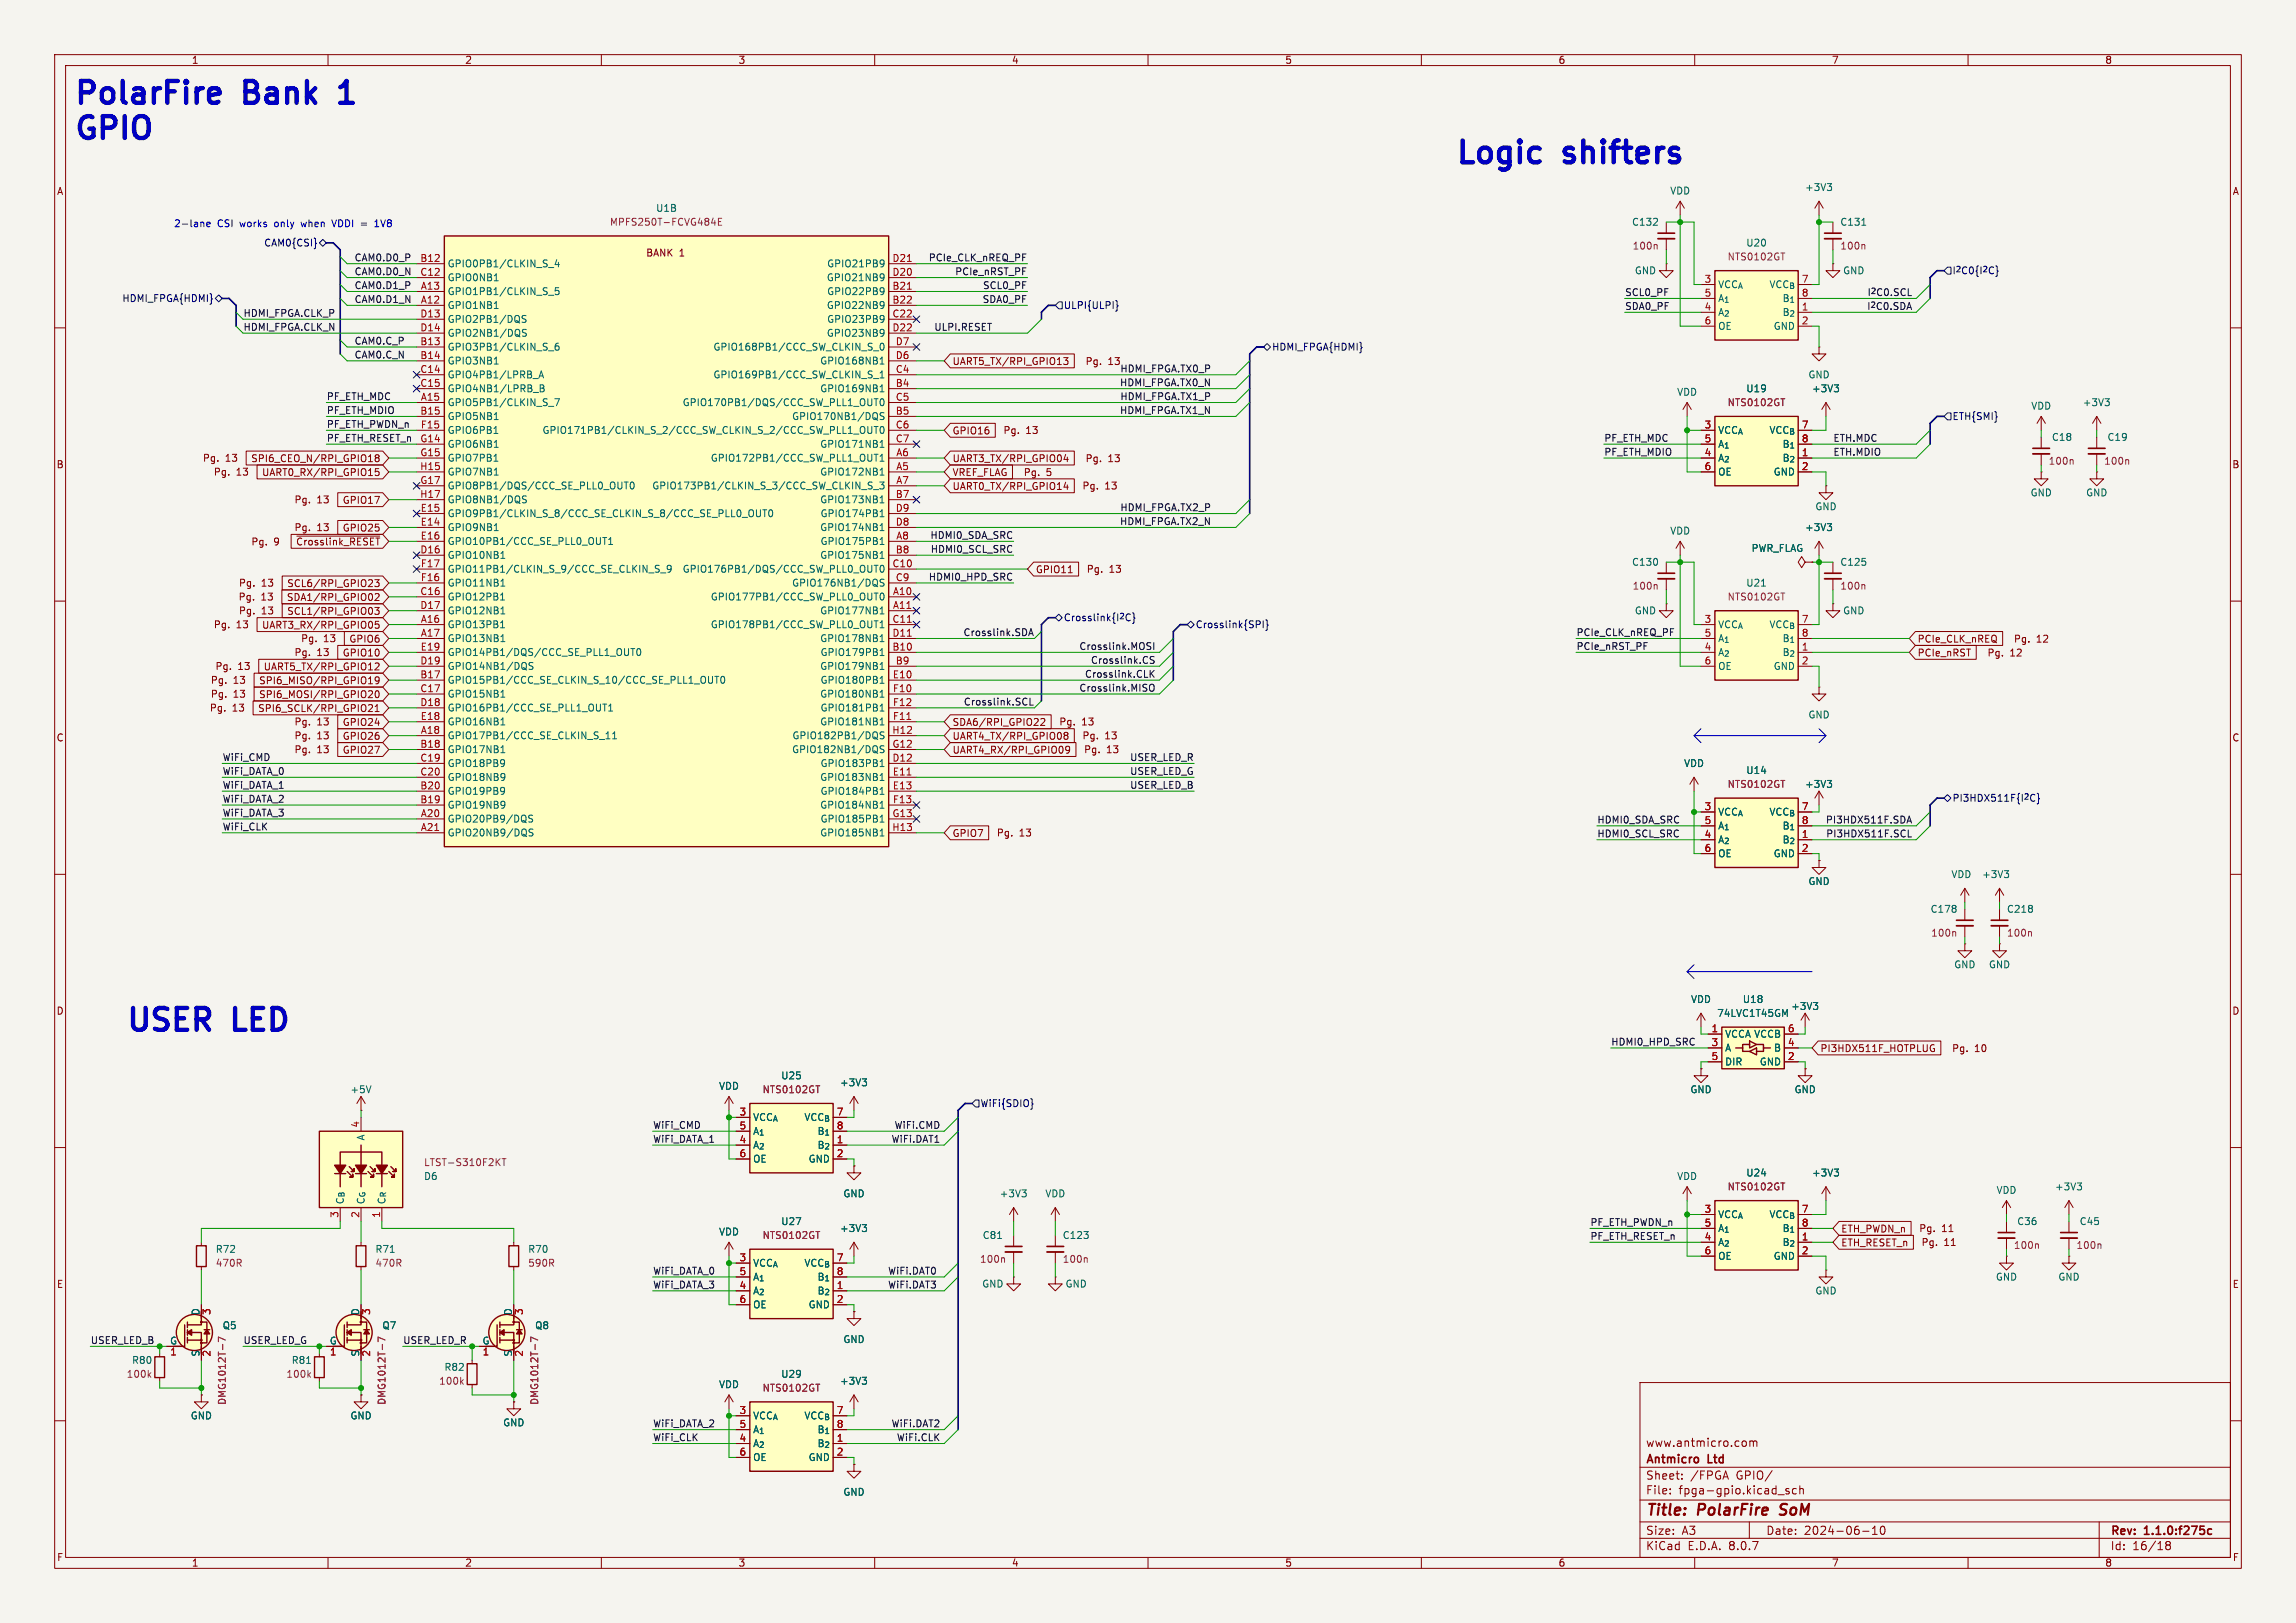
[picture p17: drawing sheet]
<svg xmlns="http://www.w3.org/2000/svg" width="420mm" height="297mm" viewBox="0 0 420 297" stroke-linecap="round" stroke-linejoin="round" font-family="sans-serif">
<defs><g id="words">
<g font-size="5.6" fill="#0000c2">
<text x="13.3" y="19.3">PolarFire</text>
<text x="45" y="19.3">Bank</text>
<text x="64.2" y="19.3">1</text>
<text x="13.3" y="25.8">GPIO</text>
<text x="266.1" y="30.2">Logic</text>
<text x="286.5" y="30.2">shifters</text>
<text x="22.9" y="189">USER</text>
<text x="43.1" y="189">LED</text>
</g>
<g font-size="2.8" fill="#840000">
<text x="301" y="277.9">Title:</text>
<text x="310.6" y="277.9">PolarFire</text>
<text x="326.5" y="277.9">SoM</text>
</g>
<g font-size="2.1" fill="#840000">
<text x="301" y="268.2">Antmicro</text>
<text x="301" y="265">www.antmicro.com</text>
<text x="312.5" y="268.2">Ltd</text>
<text x="301" y="273.7">File:</text>
<text x="301" y="271">Sheet:</text>
<text x="307.1" y="273.7">fpga-gpio.kicad_sch</text>
<text x="309.2" y="271">/FPGA</text>
<text x="317.7" y="271">GPIO/</text>
<text x="301" y="281.1">Size:</text>
<text x="307.6" y="281.1">A3</text>
<text x="323" y="281.1">Date:</text>
<text x="330" y="281.1">2024-06-10</text>
<text x="386" y="281.3">Rev:</text>
<text x="392.4" y="281.3">1.1.0:f275c</text>
<text x="301" y="283.9">KiCad</text>
<text x="308.7" y="283.9">E.D.A.</text>
<text x="316.3" y="283.9">8.0.7</text>
<text x="386" y="283.9">Id:</text>
<text x="390.1" y="283.9">16/18</text>
</g>
<g font-size="1.8" fill="#840000">
<text x="35" y="11.9">1</text>
<text x="85" y="11.9">2</text>
<text x="135" y="11.9">3</text>
<text x="185" y="11.9">4</text>
<text x="235" y="11.9">5</text>
<text x="285" y="11.9">6</text>
<text x="335" y="11.9">7</text>
<text x="385" y="11.9">8</text>
<text x="10.3" y="35.9">A</text>
<text x="408.3" y="35.9">A</text>
<text x="118.1" y="47.1">BANK</text>
<text x="124.2" y="47.1">1</text>
<text x="174.1" y="67">UART5_TX/RPI_GPIO13</text>
<text x="198.5" y="67">Pg.</text>
<text x="202.7" y="67">13</text>
<text x="174.1" y="79.7">GPIO16</text>
<text x="183.5" y="79.6">Pg.</text>
<text x="187.7" y="79.6">13</text>
<text x="10.3" y="85.9">B</text>
<text x="37" y="84.7">Pg.</text>
<text x="39" y="87.2">Pg.</text>
<text x="41.2" y="84.7">13</text>
<text x="43.2" y="87.2">13</text>
<text x="45.8" y="84.8">SPI6_CEO_N/RPI_GPIO18</text>
<text x="47.8" y="87.3">UART0_RX/RPI_GPIO15</text>
<text x="174.1" y="84.8">UART3_TX/RPI_GPIO04</text>
<text x="174.1" y="87.3">VREF_FLAG</text>
<text x="174.1" y="89.9">UART0_TX/RPI_GPIO14</text>
<text x="187.2" y="87.3">Pg.</text>
<text x="191.4" y="87.3">5</text>
<text x="197.9" y="89.8">Pg.</text>
<text x="198.5" y="84.8">Pg.</text>
<text x="202.1" y="89.8">13</text>
<text x="202.7" y="84.8">13</text>
<text x="408.2" y="85.9">B</text>
<text x="53.8" y="92.3">Pg.</text>
<text x="58" y="92.3">13</text>
<text x="62.6" y="92.4">GPIO17</text>
<text x="45.9" y="100">Pg.</text>
<text x="50.1" y="100">9</text>
<text x="53.8" y="97.4">Pg.</text>
<text x="54.1" y="100">~{Crosslink_RESET}</text>
<text x="58" y="97.4">13</text>
<text x="62.6" y="97.5">GPIO25</text>
<text x="43.6" y="107.6">Pg.</text>
<text x="47.8" y="107.6">13</text>
<text x="52.4" y="107.6">SCL6/RPI_GPIO23</text>
<text x="189.4" y="105.1">GPIO11</text>
<text x="198.7" y="105">Pg.</text>
<text x="202.9" y="105">13</text>
<text x="43.5" y="110.1">Pg.</text>
<text x="43.6" y="112.6">Pg.</text>
<text x="47.7" y="110.1">13</text>
<text x="47.8" y="112.6">13</text>
<text x="52.4" y="110.2">SDA1/RPI_GPIO02</text>
<text x="52.4" y="112.7">SCL1/RPI_GPIO03</text>
<text x="39" y="115.2">Pg.</text>
<text x="43.2" y="115.2">13</text>
<text x="47.8" y="115.3">UART3_RX/RPI_GPIO05</text>
<text x="55" y="117.7">Pg.</text>
<text x="59.2" y="117.7">13</text>
<text x="63.8" y="117.8">GPIO6</text>
<text x="350.7" y="117.8">PCIe_CLK_nREQ</text>
<text x="368.3" y="117.8">Pg.</text>
<text x="372.5" y="117.8">12</text>
<text x="38.5" y="125.3">Pg.</text>
<text x="39.3" y="122.8">Pg.</text>
<text x="42.7" y="125.3">13</text>
<text x="43.5" y="122.8">13</text>
<text x="47.3" y="125.4">SPI6_MISO/RPI_GPIO19</text>
<text x="48.1" y="122.9">UART5_TX/RPI_GPIO12</text>
<text x="53.8" y="120.3">Pg.</text>
<text x="58" y="120.3">13</text>
<text x="62.6" y="120.3">GPIO10</text>
<text x="350.7" y="120.3">PCIe_nRST</text>
<text x="363.5" y="120.3">Pg.</text>
<text x="367.7" y="120.3">12</text>
<text x="38.3" y="130.4">Pg.</text>
<text x="38.5" y="127.9">Pg.</text>
<text x="42.5" y="130.4">13</text>
<text x="42.7" y="127.9">13</text>
<text x="47.1" y="130.5">SPI6_SCLK/RPI_GPIO21</text>
<text x="47.3" y="128">SPI6_MOSI/RPI_GPIO20</text>
<text x="10.3" y="135.9">C</text>
<text x="53.8" y="133">Pg.</text>
<text x="53.8" y="135.5">Pg.</text>
<text x="58" y="133">13</text>
<text x="58" y="135.5">13</text>
<text x="62.6" y="133">GPIO24</text>
<text x="62.6" y="135.6">GPIO26</text>
<text x="174.1" y="135.6">UART4_TX/RPI_GPIO08</text>
<text x="174.1" y="133">SDA6/RPI_GPIO22</text>
<text x="193.7" y="133">Pg.</text>
<text x="197.9" y="133">13</text>
<text x="197.9" y="135.5">Pg.</text>
<text x="202.1" y="135.5">13</text>
<text x="408.2" y="135.9">C</text>
<text x="53.8" y="138">Pg.</text>
<text x="58" y="138">13</text>
<text x="62.6" y="138.1">GPIO27</text>
<text x="174.1" y="138.1">UART4_RX/RPI_GPIO09</text>
<text x="198.2" y="138">Pg.</text>
<text x="202.4" y="138">13</text>
<text x="174.1" y="153.4">GPIO7</text>
<text x="182.2" y="153.3">Pg.</text>
<text x="186.4" y="153.3">13</text>
<text x="10.3" y="185.9">D</text>
<text x="408.2" y="185.9">D</text>
<text x="332.9" y="192.7">PI3HDX511F_HOTPLUG</text>
<text x="357" y="192.7">Pg.</text>
<text x="361.2" y="192.7">10</text>
<text x="336.7" y="225.7">ETH_PWDN_n</text>
<text x="351" y="225.7">Pg.</text>
<text x="355.2" y="225.7">11</text>
<text x="336.7" y="228.3">ETH_RESET_n</text>
<text x="351.4" y="228.2">Pg.</text>
<text x="355.6" y="228.2">11</text>
<text x="10.3" y="235.9">E</text>
<text x="408.3" y="235.9">E</text>
<text x="10.3" y="285.9">F</text>
<text x="35" y="286.9">1</text>
<text x="85" y="286.9">2</text>
<text x="135" y="286.9">3</text>
<text x="185" y="286.9">4</text>
<text x="235" y="286.9">5</text>
<text x="285" y="286.9">6</text>
<text x="335" y="286.9">7</text>
<text x="385" y="286.9">8</text>
<text x="408.3" y="285.9">F</text>
</g>
<g font-size="1.8" fill="#006464">
<text x="305.4" y="35.8">VDD</text>
<text x="330.1" y="35.2">+3V3</text>
<text x="119.9" y="39">U1B</text>
<text x="298.4" y="41.5">C132</text>
<text x="336.5" y="41.5">C131</text>
<text x="319.3" y="45.3">U20</text>
<text x="81.8" y="49.1">GPIO0PB1/CLKIN_S_4</text>
<text x="81.8" y="51.7">GPIO0NB1</text>
<text x="151.1" y="51.7">GPIO21NB9</text>
<text x="151.2" y="49.1">GPIO21PB9</text>
<text x="299" y="50.4">GND</text>
<text x="314.2" y="52.9">VCC_{A}</text>
<text x="323.5" y="52.9">VCC_{B}</text>
<text x="337.1" y="50.4">GND</text>
<text x="81.8" y="56.7">GPIO1NB1</text>
<text x="81.8" y="54.2">GPIO1PB1/CLKIN_S_5</text>
<text x="81.8" y="59.3">GPIO2PB1/DQS</text>
<text x="151.1" y="56.7">GPIO22NB9</text>
<text x="151.2" y="54.2">GPIO22PB9</text>
<text x="151.2" y="59.3">GPIO23PB9</text>
<text x="314.2" y="58">A_{2}</text>
<text x="314.2" y="55.5">A_{1}</text>
<text x="325.9" y="58">B_{2}</text>
<text x="325.9" y="55.5">B_{1}</text>
<text x="81.8" y="64.4">GPIO3PB1/CLKIN_S_6</text>
<text x="81.8" y="61.8">GPIO2NB1/DQS</text>
<text x="130.4" y="64.4">GPIO168PB1/CCC_SW_CLKIN_S_0</text>
<text x="151.1" y="61.8">GPIO23NB9</text>
<text x="314.2" y="60.6">OE</text>
<text x="324.3" y="60.6">GND</text>
<text x="81.8" y="66.9">GPIO3NB1</text>
<text x="81.8" y="69.4">GPIO4PB1/LPRB_A</text>
<text x="81.8" y="72">GPIO4NB1/LPRB_B</text>
<text x="130.4" y="69.4">GPIO169PB1/CCC_SW_CLKIN_S_1</text>
<text x="149.9" y="72">GPIO169NB1</text>
<text x="149.9" y="66.9">GPIO168NB1</text>
<text x="319.3" y="72">U19</text>
<text x="330.7" y="69.4">GND</text>
<text x="331.4" y="72">+3V3</text>
<text x="81.8" y="74.5">GPIO5PB1/CLKIN_S_7</text>
<text x="81.8" y="77.1">GPIO5NB1</text>
<text x="124.8" y="74.5">GPIO170PB1/DQS/CCC_SW_PLL1_OUT0</text>
<text x="144.8" y="77.1">GPIO170NB1/DQS</text>
<text x="306.7" y="72.6">VDD</text>
<text x="371.5" y="75.2">VDD</text>
<text x="380.9" y="74.5">+3V3</text>
<text x="81.8" y="79.6">GPIO6PB1</text>
<text x="81.8" y="82.1">GPIO6NB1</text>
<text x="99.1" y="79.6">GPIO171PB1/CLKIN_S_2/CCC_SW_CLKIN_S_2/CCC_SW_PLL1_OUT0</text>
<text x="149.9" y="82.1">GPIO171NB1</text>
<text x="314.2" y="79.6">VCC_{A}</text>
<text x="314.2" y="82.1">A_{1}</text>
<text x="323.5" y="79.6">VCC_{B}</text>
<text x="325.9" y="82.1">B_{1}</text>
<text x="375.2" y="80.9">C18</text>
<text x="385.4" y="80.9">C19</text>
<text x="81.8" y="84.7">GPIO7PB1</text>
<text x="81.8" y="89.8">GPIO8PB1/DQS/CCC_SE_PLL0_OUT0</text>
<text x="81.8" y="87.2">GPIO7NB1</text>
<text x="119.2" y="89.8">GPIO173PB1/CLKIN_S_3/CCC_SW_CLKIN_S_3</text>
<text x="129.9" y="84.7">GPIO172PB1/CCC_SW_PLL1_OUT1</text>
<text x="149.9" y="87.2">GPIO172NB1</text>
<text x="314.2" y="84.7">A_{2}</text>
<text x="314.2" y="87.2">OE</text>
<text x="324.3" y="87.2">GND</text>
<text x="325.9" y="84.7">B_{2}</text>
<text x="81.8" y="94.8">GPIO9PB1/CLKIN_S_8/CCC_SE_CLKIN_S_8/CCC_SE_PLL0_OUT0</text>
<text x="81.8" y="92.3">GPIO8NB1/DQS</text>
<text x="149.9" y="92.3">GPIO173NB1</text>
<text x="150" y="94.8">GPIO174PB1</text>
<text x="332" y="93.6">GND</text>
<text x="371.3" y="91">GND</text>
<text x="381.5" y="91">GND</text>
<text x="81.8" y="97.4">GPIO9NB1</text>
<text x="81.8" y="99.9">GPIO10PB1/CCC_SE_PLL0_OUT1</text>
<text x="149.9" y="97.4">GPIO174NB1</text>
<text x="150" y="99.9">GPIO175PB1</text>
<text x="305.4" y="98">VDD</text>
<text x="320.3" y="101.2">PWR_FLAG</text>
<text x="330.1" y="97.4">+3V3</text>
<text x="81.8" y="102.5">GPIO10NB1</text>
<text x="81.8" y="107.5">GPIO11NB1</text>
<text x="81.8" y="105">GPIO11PB1/CLKIN_S_9/CCC_SE_CLKIN_S_9</text>
<text x="124.8" y="105">GPIO176PB1/DQS/CCC_SW_PLL0_OUT0</text>
<text x="144.8" y="107.5">GPIO176NB1/DQS</text>
<text x="149.9" y="102.5">GPIO175NB1</text>
<text x="298.4" y="103.7">C130</text>
<text x="319.3" y="107.5">U21</text>
<text x="336.5" y="103.7">C125</text>
<text x="81.8" y="110.1">GPIO12PB1</text>
<text x="81.8" y="112.6">GPIO12NB1</text>
<text x="129.9" y="110.1">GPIO177PB1/CCC_SW_PLL0_OUT0</text>
<text x="149.9" y="112.6">GPIO177NB1</text>
<text x="299" y="112.6">GND</text>
<text x="337.1" y="112.6">GND</text>
<text x="81.8" y="115.2">GPIO13PB1</text>
<text x="81.8" y="117.7">GPIO13NB1</text>
<text x="129.9" y="115.2">GPIO178PB1/CCC_SW_PLL0_OUT1</text>
<text x="149.9" y="117.7">GPIO178NB1</text>
<text x="314.2" y="115.2">VCC_{A}</text>
<text x="314.2" y="117.7">A_{1}</text>
<text x="323.5" y="115.2">VCC_{B}</text>
<text x="325.9" y="117.7">B_{1}</text>
<text x="81.8" y="125.3">GPIO15PB1/CCC_SE_CLKIN_S_10/CCC_SE_PLL1_OUT0</text>
<text x="81.8" y="122.8">GPIO14NB1/DQS</text>
<text x="81.8" y="120.2">GPIO14PB1/DQS/CCC_SE_PLL1_OUT0</text>
<text x="149.9" y="122.8">GPIO179NB1</text>
<text x="150" y="120.2">GPIO179PB1</text>
<text x="150" y="125.3">GPIO180PB1</text>
<text x="314.2" y="120.2">A_{2}</text>
<text x="314.2" y="122.8">OE</text>
<text x="324.3" y="122.8">GND</text>
<text x="325.9" y="120.2">B_{2}</text>
<text x="81.8" y="127.9">GPIO15NB1</text>
<text x="81.8" y="130.4">GPIO16PB1/CCC_SE_PLL1_OUT1</text>
<text x="149.9" y="127.9">GPIO180NB1</text>
<text x="150" y="130.4">GPIO181PB1</text>
<text x="330.7" y="131.7">GND</text>
<text x="81.8" y="135.5">GPIO17PB1/CCC_SE_CLKIN_S_11</text>
<text x="81.8" y="132.9">GPIO16NB1</text>
<text x="144.9" y="135.5">GPIO182PB1/DQS</text>
<text x="149.9" y="132.9">GPIO181NB1</text>
<text x="81.8" y="138">GPIO17NB1</text>
<text x="81.8" y="140.6">GPIO18PB9</text>
<text x="81.8" y="143.1">GPIO18NB9</text>
<text x="144.8" y="138">GPIO182NB1/DQS</text>
<text x="149.9" y="143.1">GPIO183NB1</text>
<text x="150" y="140.6">GPIO183PB1</text>
<text x="308" y="140.6">VDD</text>
<text x="319.3" y="141.8">U14</text>
<text x="81.8" y="148.2">GPIO19NB9</text>
<text x="81.8" y="145.6">GPIO19PB9</text>
<text x="149.9" y="148.2">GPIO184NB1</text>
<text x="150" y="145.6">GPIO184PB1</text>
<text x="314.2" y="149.5">VCC_{A}</text>
<text x="323.5" y="149.5">VCC_{B}</text>
<text x="330.1" y="144.4">+3V3</text>
<text x="81.8" y="150.7">GPIO20PB9/DQS</text>
<text x="81.8" y="153.3">GPIO20NB9/DQS</text>
<text x="149.9" y="153.3">GPIO185NB1</text>
<text x="150" y="150.7">GPIO185PB1</text>
<text x="314.2" y="154.5">A_{2}</text>
<text x="314.2" y="152">A_{1}</text>
<text x="325.9" y="154.5">B_{2}</text>
<text x="325.9" y="152">B_{1}</text>
<text x="314.2" y="157.1">OE</text>
<text x="324.3" y="157.1">GND</text>
<text x="356.9" y="160.9">VDD</text>
<text x="362.5" y="160.9">+3V3</text>
<text x="330.7" y="162.1">GND</text>
<text x="353.1" y="167.2">C178</text>
<text x="367" y="167.2">C218</text>
<text x="357.4" y="177.4">GND</text>
<text x="363.7" y="177.4">GND</text>
<text x="309.2" y="183.7">VDD</text>
<text x="318.7" y="183.7">U18</text>
<text x="327.6" y="185">+3V3</text>
<text x="314" y="186.3">74LVC1T45GM</text>
<text x="315.5" y="190.1">VCCA VCCB</text>
<text x="142.8" y="197.7">U25</text>
<text x="315.5" y="192.6">A</text>
<text x="315.5" y="195.2">DIR</text>
<text x="321.8" y="195.2">GND</text>
<text x="324.4" y="192.6">B</text>
<text x="64" y="200.2">+5V</text>
<text x="131.4" y="199.6">VDD</text>
<text x="153.6" y="199">+3V3</text>
<text x="309.1" y="200.2">GND</text>
<text x="328.2" y="200.2">GND</text>
<text x="66.9" y="208.8" transform="rotate(-90 66.9 208.8)">A</text>
<text x="137.7" y="205.3">VCC_{A}</text>
<text x="137.7" y="207.9">A_{1}</text>
<text x="147" y="205.3">VCC_{B}</text>
<text x="149.4" y="207.9">B_{1}</text>
<text x="137.7" y="210.4">A_{2}</text>
<text x="137.7" y="213">OE</text>
<text x="147.8" y="213">GND</text>
<text x="149.4" y="210.4">B_{2}</text>
<text x="319.3" y="215.5">U24</text>
<text x="331.4" y="215.5">+3V3</text>
<text x="63.1" y="220.5" transform="rotate(-90 63.1 220.5)">C_{B}</text>
<text x="66.9" y="220.5" transform="rotate(-90 66.9 220.5)">C_{G}</text>
<text x="70.7" y="220.5" transform="rotate(-90 70.7 220.5)">C_{R}</text>
<text x="77.5" y="216.1">D6</text>
<text x="154.2" y="219.3">GND</text>
<text x="182.8" y="219.3">+3V3</text>
<text x="191.1" y="219.3">VDD</text>
<text x="306.7" y="216.1">VDD</text>
<text x="365.1" y="218.7">VDD</text>
<text x="375.8" y="218">+3V3</text>
<text x="131.4" y="226.3">VDD</text>
<text x="142.8" y="224.4">U27</text>
<text x="153.6" y="225.6">+3V3</text>
<text x="179.7" y="226.9">C81</text>
<text x="194.3" y="226.9">C123</text>
<text x="314.2" y="223.1">VCC_{A}</text>
<text x="314.2" y="225.7">A_{1}</text>
<text x="323.5" y="223.1">VCC_{B}</text>
<text x="325.9" y="225.7">B_{1}</text>
<text x="368.9" y="224.4">C36</text>
<text x="380.3" y="224.4">C45</text>
<text x="39.4" y="229.5">R72</text>
<text x="68.6" y="229.5">R71</text>
<text x="96.5" y="229.5">R70</text>
<text x="137.7" y="232">VCC_{A}</text>
<text x="147" y="232">VCC_{B}</text>
<text x="314.2" y="228.2">A_{2}</text>
<text x="314.2" y="230.7">OE</text>
<text x="324.3" y="230.7">GND</text>
<text x="325.9" y="228.2">B_{2}</text>
<text x="137.7" y="237.1">A_{2}</text>
<text x="137.7" y="234.5">A_{1}</text>
<text x="137.7" y="239.6">OE</text>
<text x="147.8" y="239.6">GND</text>
<text x="149.4" y="237.1">B_{2}</text>
<text x="149.4" y="234.5">B_{1}</text>
<text x="179.6" y="235.8">GND</text>
<text x="194.8" y="235.8">GND</text>
<text x="332" y="237.1">GND</text>
<text x="365" y="234.5">GND</text>
<text x="376.4" y="234.5">GND</text>
<text x="36.6" y="240.8" transform="rotate(-90 36.6 240.8)">D</text>
<text x="40.6" y="243.4">Q5</text>
<text x="65.8" y="240.8" transform="rotate(-90 65.8 240.8)">D</text>
<text x="69.8" y="243.4">Q7</text>
<text x="93.7" y="240.8" transform="rotate(-90 93.7 240.8)">D</text>
<text x="97.8" y="243.4">Q8</text>
<text x="154.2" y="246">GND</text>
<text x="24.1" y="249.8">R80</text>
<text x="31" y="246.1">G</text>
<text x="36.6" y="248.4" transform="rotate(-90 36.6 248.4)">S</text>
<text x="53.3" y="249.8">R81</text>
<text x="60.2" y="246.1">G</text>
<text x="65.8" y="248.4" transform="rotate(-90 65.8 248.4)">S</text>
<text x="81.2" y="251">R82</text>
<text x="88.2" y="246.1">G</text>
<text x="93.7" y="248.4" transform="rotate(-90 93.7 248.4)">S</text>
<text x="131.4" y="254.2">VDD</text>
<text x="142.8" y="252.3">U29</text>
<text x="153.6" y="253.6">+3V3</text>
<text x="34.8" y="259.9">GND</text>
<text x="64" y="259.9">GND</text>
<text x="91.9" y="261.2">GND</text>
<text x="137.7" y="259.9">VCC_{A}</text>
<text x="137.7" y="262.5">A_{1}</text>
<text x="147" y="259.9">VCC_{B}</text>
<text x="149.4" y="262.5">B_{1}</text>
<text x="137.7" y="265">A_{2}</text>
<text x="137.7" y="267.6">OE</text>
<text x="147.8" y="267.6">GND</text>
<text x="149.4" y="265">B_{2}</text>
<text x="154.2" y="273.9">GND</text>
</g>
<g font-size="1.8" fill="#0000c2">
<text x="31.7" y="41.7">2-lane</text>
<text x="39.8" y="41.7">CSI</text>
<text x="44" y="41.7">works</text>
<text x="50.5" y="41.7">only</text>
<text x="55.6" y="41.7">when</text>
<text x="61.5" y="41.7">VDDI =</text>
<text x="69.6" y="41.7">1V8</text>
</g>
<g font-size="1.8" fill="#840084">
<text x="111.5" y="41.5">MPFS250T-FCVG484E</text>
<text x="298.6" y="45.9">100n</text>
<text x="315.9" y="47.9">NTS0102GT</text>
<text x="336.5" y="45.9">100n</text>
<text x="315.9" y="74.5">NTS0102GT</text>
<text x="374.6" y="85.2">100n</text>
<text x="384.8" y="85.2">100n</text>
<text x="298.6" y="108.1">100n</text>
<text x="315.9" y="110.1">NTS0102GT</text>
<text x="336.5" y="108.1">100n</text>
<text x="315.9" y="144.4">NTS0102GT</text>
<text x="353.2" y="171.6">100n</text>
<text x="367" y="171.6">100n</text>
<text x="139.4" y="200.2">NTS0102GT</text>
<text x="77.5" y="213.6">LTST-S310F2KT</text>
<text x="315.9" y="218">NTS0102GT</text>
<text x="139.4" y="226.9">NTS0102GT</text>
<text x="39.4" y="232">470R</text>
<text x="68.6" y="232">470R</text>
<text x="96.5" y="232">590R</text>
<text x="179.2" y="231.3">100n</text>
<text x="194.3" y="231.3">100n</text>
<text x="368.3" y="228.7">100n</text>
<text x="379.7" y="228.7">100n</text>
<text x="23.1" y="252.3">100k</text>
<text x="41.5" y="257.2" transform="rotate(-90 41.5 257.2)">DMG1012T-7</text>
<text x="52.3" y="252.3">100k</text>
<text x="70.7" y="257.2" transform="rotate(-90 70.7 257.2)">DMG1012T-7</text>
<text x="80.2" y="253.6">100k</text>
<text x="98.6" y="257.2" transform="rotate(-90 98.6 257.2)">DMG1012T-7</text>
<text x="139.4" y="254.9">NTS0102GT</text>
</g>
<g font-size="1.8" fill="#000084">
<text x="48.2" y="45.3">CAM0{CSI}</text>
<text x="357.1" y="50.4">I^{2}C0{I^{2}C}</text>
<text x="22.3" y="55.5">HDMI_FPGA{HDMI}</text>
<text x="194.5" y="56.7">ULPI{ULPI}</text>
<text x="232.6" y="64.4">HDMI_FPGA{HDMI}</text>
<text x="357.1" y="77.1">ETH{SMI}</text>
<text x="194.5" y="113.9">Crosslink{I^{2}C}</text>
<text x="218.6" y="115.2">Crosslink{SPI}</text>
<text x="357.1" y="146.9">PI3HDX511F{I^{2}C}</text>
<text x="179.3" y="202.8">WiFi{SDIO}</text>
</g>
<g font-size="1.8" fill="#0f0f0f">
<text x="64.8" y="47.9">CAM0.D0_P</text>
<text x="169.8" y="47.9">PCIe_CLK_nREQ_PF</text>
<text x="64.8" y="50.5">CAM0.D0_N</text>
<text x="64.8" y="53">CAM0.D1_P</text>
<text x="174.6" y="50.5">PCIe_nRST_PF</text>
<text x="179.7" y="53">SCL0_PF</text>
<text x="44.4" y="58.1">HDMI_FPGA.CLK_P</text>
<text x="64.8" y="55.5">CAM0.D1_N</text>
<text x="179.7" y="55.5">SDA0_PF</text>
<text x="297.2" y="54.3">SCL0_PF</text>
<text x="297.2" y="56.8">SDA0_PF</text>
<text x="341.5" y="56.8">I^{2}C0.SDA</text>
<text x="341.5" y="54.3">I^{2}C0.SCL</text>
<text x="44.4" y="60.6">HDMI_FPGA.CLK_N</text>
<text x="64.8" y="65.7">CAM0.C_N</text>
<text x="64.8" y="63.2">CAM0.C_P</text>
<text x="170.8" y="60.6">ULPI.RESET</text>
<text x="204.8" y="70.8">HDMI_FPGA.TX0_N</text>
<text x="204.8" y="68.2">HDMI_FPGA.TX0_P</text>
<text x="59.7" y="75.9">PF_ETH_MDIO</text>
<text x="59.7" y="73.3">PF_ETH_MDC</text>
<text x="204.8" y="75.9">HDMI_FPGA.TX1_N</text>
<text x="204.8" y="73.3">HDMI_FPGA.TX1_P</text>
<text x="59.7" y="78.4">PF_ETH_PWDN_n</text>
<text x="59.7" y="80.9">PF_ETH_RESET_n</text>
<text x="293.4" y="80.9">PF_ETH_MDC</text>
<text x="293.4" y="83.5">PF_ETH_MDIO</text>
<text x="335.3" y="83.5">ETH.MDIO</text>
<text x="335.3" y="80.9">ETH.MDC</text>
<text x="204.8" y="93.6">HDMI_FPGA.TX2_P</text>
<text x="170.1" y="98.7">HDMI0_SDA_SRC</text>
<text x="170.2" y="101.3">HDMI0_SCL_SRC</text>
<text x="204.8" y="96.2">HDMI_FPGA.TX2_N</text>
<text x="169.8" y="106.3">HDMI0_HPD_SRC</text>
<text x="176.1" y="116.5">Crosslink.SDA</text>
<text x="197.3" y="119">Crosslink.MOSI</text>
<text x="288.3" y="116.5">PCIe_CLK_nREQ_PF</text>
<text x="288.3" y="119">PCIe_nRST_PF</text>
<text x="198.4" y="124.1">Crosslink.CLK</text>
<text x="199.5" y="121.6">Crosslink.CS</text>
<text x="176.2" y="129.2">Crosslink.SCL</text>
<text x="197.3" y="126.7">Crosslink.MISO</text>
<text x="40.6" y="139.4">WiFi_CMD</text>
<text x="40.6" y="141.9">WiFi_DATA_0</text>
<text x="206.6" y="139.4">USER_LED_R</text>
<text x="206.6" y="141.9">USER_LED_G</text>
<text x="40.6" y="147">WiFi_DATA_2</text>
<text x="40.6" y="149.5">WiFi_DATA_3</text>
<text x="40.6" y="144.4">WiFi_DATA_1</text>
<text x="206.6" y="144.4">USER_LED_B</text>
<text x="40.6" y="152.1">WiFi_CLK</text>
<text x="292.1" y="153.3">HDMI0_SCL_SRC</text>
<text x="292.1" y="150.8">HDMI0_SDA_SRC</text>
<text x="333.9" y="150.8">PI3HDX511F.SDA</text>
<text x="334" y="153.3">PI3HDX511F.SCL</text>
<text x="294.6" y="191.4">HDMI0_HPD_SRC</text>
<text x="119.4" y="206.7">WiFi_CMD</text>
<text x="119.4" y="209.2">WiFi_DATA_1</text>
<text x="163" y="209.2">WiFi.DAT1</text>
<text x="163.5" y="206.7">WiFi.CMD</text>
<text x="290.8" y="224.4">PF_ETH_PWDN_n</text>
<text x="290.8" y="227">PF_ETH_RESET_n</text>
<text x="119.4" y="233.3">WiFi_DATA_0</text>
<text x="162.4" y="233.3">WiFi.DAT0</text>
<text x="119.4" y="235.9">WiFi_DATA_3</text>
<text x="162.4" y="235.9">WiFi.DAT3</text>
<text x="16.5" y="246">USER_LED_B</text>
<text x="44.4" y="246">USER_LED_G</text>
<text x="73.7" y="246">USER_LED_R</text>
<text x="119.4" y="263.8">WiFi_CLK</text>
<text x="119.4" y="261.3">WiFi_DATA_2</text>
<text x="163" y="261.3">WiFi.DAT2</text>
<text x="164" y="263.8">WiFi.CLK</text>
</g>
<g font-size="1.8" fill="#a90000">
<text x="76.8" y="48">B12</text>
<text x="76.8" y="50.5">C12</text>
<text x="76.9" y="53.1">A13</text>
<text x="163.2" y="53.1">B21</text>
<text x="163.2" y="50.5">D20</text>
<text x="163.2" y="48">D21</text>
<text x="311.7" y="51.8">3</text>
<text x="329.5" y="51.8">7</text>
<text x="76.8" y="58.2">D13</text>
<text x="76.9" y="55.6">A12</text>
<text x="163.2" y="55.6">B22</text>
<text x="163.2" y="58.2">C22</text>
<text x="311.7" y="56.9">4</text>
<text x="311.7" y="54.4">5</text>
<text x="311.7" y="59.4">6</text>
<text x="329.5" y="56.9">1</text>
<text x="329.5" y="59.4">2</text>
<text x="329.5" y="54.4">8</text>
<text x="76.8" y="63.2">B13</text>
<text x="76.8" y="65.8">B14</text>
<text x="76.8" y="60.7">D14</text>
<text x="163.2" y="60.7">D22</text>
<text x="163.8" y="65.8">D6</text>
<text x="163.8" y="63.2">D7</text>
<text x="76.8" y="68.3">C14</text>
<text x="76.8" y="70.9">C15</text>
<text x="163.8" y="70.9">B4</text>
<text x="163.8" y="68.3">C4</text>
<text x="76.8" y="75.9">B15</text>
<text x="76.9" y="73.4">A15</text>
<text x="163.8" y="75.9">B5</text>
<text x="163.8" y="73.4">C5</text>
<text x="76.8" y="81">G14</text>
<text x="76.8" y="83.6">G15</text>
<text x="76.9" y="78.5">F15</text>
<text x="163.8" y="78.5">C6</text>
<text x="163.8" y="81">C7</text>
<text x="163.8" y="83.6">A6</text>
<text x="311.7" y="78.5">3</text>
<text x="311.7" y="83.6">4</text>
<text x="311.7" y="81">5</text>
<text x="329.5" y="83.6">1</text>
<text x="329.5" y="78.5">7</text>
<text x="329.5" y="81">8</text>
<text x="76.8" y="86.1">H15</text>
<text x="76.8" y="88.6">G17</text>
<text x="163.8" y="86.1">A5</text>
<text x="163.8" y="88.6">A7</text>
<text x="311.7" y="86.1">6</text>
<text x="329.5" y="86.1">2</text>
<text x="76.8" y="91.2">H17</text>
<text x="76.9" y="93.7">E15</text>
<text x="163.8" y="91.2">B7</text>
<text x="163.8" y="93.7">D9</text>
<text x="76.8" y="101.3">D16</text>
<text x="76.9" y="96.3">E14</text>
<text x="76.9" y="98.8">E16</text>
<text x="163.8" y="101.3">B8</text>
<text x="163.8" y="96.3">D8</text>
<text x="163.8" y="98.8">A8</text>
<text x="76.9" y="106.4">F16</text>
<text x="76.9" y="103.9">F17</text>
<text x="163.2" y="103.9">C10</text>
<text x="163.8" y="106.4">C9</text>
<text x="76.8" y="109">C16</text>
<text x="76.8" y="111.5">D17</text>
<text x="163.2" y="109">A10</text>
<text x="163.2" y="111.5">A11</text>
<text x="76.9" y="119.1">E19</text>
<text x="76.9" y="114">A16</text>
<text x="76.9" y="116.6">A17</text>
<text x="163.2" y="119.1">B10</text>
<text x="163.2" y="114">C11</text>
<text x="163.2" y="116.6">D11</text>
<text x="311.7" y="114">3</text>
<text x="311.7" y="119.1">4</text>
<text x="311.7" y="116.6">5</text>
<text x="329.5" y="119.1">1</text>
<text x="329.5" y="114">7</text>
<text x="329.5" y="116.6">8</text>
<text x="76.8" y="124.2">B17</text>
<text x="76.8" y="121.7">D19</text>
<text x="163.2" y="124.2">E10</text>
<text x="163.8" y="121.7">B9</text>
<text x="311.7" y="121.7">6</text>
<text x="329.5" y="121.7">2</text>
<text x="76.8" y="126.7">C17</text>
<text x="76.8" y="129.3">D18</text>
<text x="76.9" y="131.8">E18</text>
<text x="163.2" y="126.7">F10</text>
<text x="163.2" y="131.8">F11</text>
<text x="163.2" y="129.3">F12</text>
<text x="76.8" y="136.9">B18</text>
<text x="76.9" y="134.4">A18</text>
<text x="163.1" y="134.4">H12</text>
<text x="163.2" y="136.9">G12</text>
<text x="76.8" y="139.4">C19</text>
<text x="76.8" y="142">C20</text>
<text x="163.2" y="139.4">D12</text>
<text x="163.2" y="142">E11</text>
<text x="76.8" y="147.1">B19</text>
<text x="76.8" y="144.5">B20</text>
<text x="76.9" y="149.6">A20</text>
<text x="163.2" y="149.6">G13</text>
<text x="163.2" y="144.5">E13</text>
<text x="163.2" y="147.1">F13</text>
<text x="311.7" y="148.3">3</text>
<text x="329.5" y="148.3">7</text>
<text x="76.9" y="152.1">A21</text>
<text x="163.1" y="152.1">H13</text>
<text x="311.7" y="153.4">4</text>
<text x="311.7" y="150.9">5</text>
<text x="311.7" y="156">6</text>
<text x="329.5" y="153.4">1</text>
<text x="329.5" y="156">2</text>
<text x="329.5" y="150.9">8</text>
<text x="313" y="189">1</text>
<text x="313" y="191.5">3</text>
<text x="327" y="191.5">4</text>
<text x="327" y="189">6</text>
<text x="313" y="194.1">5</text>
<text x="327" y="194.1">2</text>
<text x="65.8" y="206.4" transform="rotate(-90 65.8 206.4)">4</text>
<text x="135.2" y="204.2">3</text>
<text x="135.2" y="209.3">4</text>
<text x="135.2" y="206.8">5</text>
<text x="153" y="209.3">1</text>
<text x="153" y="204.2">7</text>
<text x="153" y="206.8">8</text>
<text x="135.2" y="211.8">6</text>
<text x="153" y="211.8">2</text>
<text x="311.7" y="222">3</text>
<text x="329.5" y="222">7</text>
<text x="62" y="223" transform="rotate(-90 62 223)">3</text>
<text x="65.8" y="223" transform="rotate(-90 65.8 223)">2</text>
<text x="69.6" y="223" transform="rotate(-90 69.6 223)">1</text>
<text x="311.7" y="227.1">4</text>
<text x="311.7" y="224.5">5</text>
<text x="329.5" y="227.1">1</text>
<text x="329.5" y="224.5">8</text>
<text x="135.2" y="230.9">3</text>
<text x="135.2" y="233.4">5</text>
<text x="153" y="230.9">7</text>
<text x="153" y="233.4">8</text>
<text x="311.7" y="229.6">6</text>
<text x="329.5" y="229.6">2</text>
<text x="135.2" y="236">4</text>
<text x="135.2" y="238.5">6</text>
<text x="153" y="236">1</text>
<text x="153" y="238.5">2</text>
<text x="38.8" y="240.7" transform="rotate(-90 38.8 240.7)">3</text>
<text x="68" y="240.7" transform="rotate(-90 68 240.7)">3</text>
<text x="96" y="240.7" transform="rotate(-90 96 240.7)">3</text>
<text x="31" y="248.4">1</text>
<text x="38.8" y="248.4" transform="rotate(-90 38.8 248.4)">2</text>
<text x="60.3" y="248.4">1</text>
<text x="68" y="248.4" transform="rotate(-90 68 248.4)">2</text>
<text x="88.2" y="248.4">1</text>
<text x="96" y="248.4" transform="rotate(-90 96 248.4)">2</text>
<text x="135.2" y="258.8">3</text>
<text x="135.2" y="263.9">4</text>
<text x="135.2" y="261.4">5</text>
<text x="153" y="263.9">1</text>
<text x="153" y="258.8">7</text>
<text x="153" y="261.4">8</text>
<text x="135.2" y="266.4">6</text>
<text x="153" y="266.4">2</text>
</g>
</g></defs>
<path d="M0 0h420v297h-420z" fill="#f5f4ef" stroke="#f5f4ef" stroke-width=".18"/>
<g fill="none" stroke="#840000" stroke-width=".18">
<path d="M10 10h400v277h-400zM12 12h396v273h-396zM60 10v2M110 10v2M160 10v2M210 10v2M260 10v2M310 10v2M360 10v2M335.3 48.3v1.2h1.2l-1.2 1.3-1.3-1.3h1.3M335.3 48.3h.1M335.3 40.6v2.1"/>
<path d="M335.3 43.7v2M10 60h2M332.7 63.5v1.3h-1.2l1.2 1.2 1.3-1.2h-1.3M332.7 63.5h.1M334 73.7v2.5M334 73.7l-.8 1.2M334 73.7l.8 1.2M373.4 76.2l-.8 1.3M373.4 76.2v2.5M373.4 76.2l.7 1.3M383.5 76.2v2.5M383.5 76.2l-.7 1.3"/>
<path d="M383.5 76.2l.8 1.3M408 60h2M373.4 86.4v1.2h-1.3l1.3 1.3 1.2-1.3h-1.2M373.4 86.4h.1M373.4 80v2M373.4 83.1v2M383.5 86.4v1.2h-1.2l1.2 1.3 1.3-1.3h-1.3M383.5 86.4h.1M383.5 80v2M383.5 83.1v2M10 110h2M408 110h2"/>
<path d="M10 160h2M408 160h2M10 210h2M133.3 200.7l.8 1.2M133.3 200.7v2.5M133.3 200.7l-.7 1.2M367 219.7l-.7 1.3M367 219.7v2.5M367 219.7l.8 1.3M408 210h2M367 229.9v1.2h-1.2l1.2 1.3 1.3-1.3h-1.3M367 229.9h.1"/>
<path d="M367 223.5v2.1M367 226.6v2M300 253h108v32h-108zM10 260h2M300 278.5h108M300 274.5h108M300 268.5h108M305.5 273.2v.2M305.5 272.5v.1M307.7 270.5v.2M307.7 269.8v.1M319.2 263.7l.2 .3v.4l-.2 .3"/>
<path d="M320 278.5v3M320.1 263.8l.4-.1 .2 .2M320.1 263.7v1M320.7 263.9l.2-.2 .4 .1 .1 .9M320.7 263.9v.8M325.2 273.5h1.2M327.2 272.5l-.3-.1-.2 .2v.2l.5 .2v.3h-.5M328.6 272.5l-.4-.1-.3 .3v.4l.1 .2h.6M329.2 272.5l.2-.1 .4 .1 .1 .9M329.2 271.9v1.5M342.5 279.7l.4-.4v1.5M344.1 279.4l.2-.1a.8 .8 0 0 1 .5 .7 .8 .8 0 0 1-.5 .8l-.2-.2-.2-.4z"/>
<path d="M384 278.5v6.5M408 260h2M60 285v2M110 285v2M160 285v2M210 285v2M260 285v2M300 281.5h108M310 285v2M340.7 280.2h1.2M342.5 280.8h.9M360 285v2"/>
<path d="M396.4 282.7l-.2-.3 .2-.3 .5 .1 .1 .2-.3 .3M396.4 282.7l-.2 .3v.4l.2 .2 .5-.1 .1-.2-.1-.4-.2-.2M396.4 282.7h.3"/>
</g>
<path d="M333.8 42.7h3M371.9 82h3M382 82h3.1M365.5 225.6h3.1M404.5 279.9l-.4-.1-.3 .3v.4l.2 .2h.5" fill="none" stroke="#840000" stroke-width=".3"/>
<path d="M325.5 277.1l.3 .1M325.8 275.4l-.1 .2 .1 .4" fill="none" stroke="#840000" stroke-width=".4"/>
<path d="M333.8 43.7h3M371.9 83.1h3M382 83.1h3.1M365.5 226.6h3.1" fill="none" stroke="#840000" stroke-width=".33"/>
<path d="M340.6 41.2h.7M335.5 70.4h.8l-.4 .5M336.1 70.9l.2 .3v.3l-.2 .2M385.1 73h.7l-.4 .5M385.6 73.5l.2 .2v.3l-.2 .2" fill="none" stroke="#006464" stroke-width=".18"/>
<path d="M340.9 44.7l.2 .2v.7M379 84.1l.2 .2v.7M389.2 84.1l.2 .2v.7M372.7 227.6l.2 .2v.7" fill="none" stroke="#840084" stroke-width=".18"/>
<path d="M313.7 111.8h15.2v12.7h-15.2z" fill="#ffffc2"/>
<path d="M313.7 111.8h15.2v12.7h-15.2z" fill="none" stroke="#840000" stroke-width=".25"/>
<g fill="none" stroke="#840000" stroke-width=".18">
<path d="M304.8 110.5v1.3h-1.3l1.3 1.2 1.3-1.2h-1.3M304.8 110.5h.1M311.1 119.4h2.6M311.1 114.3h2.6M311.1 116.8h2.6M328.9 119.4h2.6M328.9 114.3h2.6M328.9 116.8h2.6M335.3 110.5v1.3h1.2l-1.2 1.2-1.3-1.2h1.3M335.3 110.5h.1M311.1 121.9h2.6M328.9 121.9h2.6"/>
<path d="M332.7 125.7v1.3h-1.2l1.2 1.3 1.3-1.3h-1.3M332.7 125.7h.1M309.9 142.2l-.8 1.3M309.9 142.2v2.6M309.9 142.2l.7 1.3M332.7 157.5v1.3h-1.2l1.2 1.2 1.3-1.2h-1.3M332.7 157.5h.1M332.7 144.8v2.5M332.7 144.8l.8 1.3M332.7 144.8l-.7 1.3M133.3 227.3l.8 1.3M133.3 227.3v2.6"/>
<path d="M133.3 227.3l-.7 1.3M156.2 227.3v2.6M156.2 227.3l.8 1.3M156.2 227.3l-.8 1.3M156.2 240v1.3h-1.3l1.3 1.3 1.3-1.3h-1.3M156.2 240h.1M156.2 268v1.2h-1.3l1.3 1.3 1.3-1.3h-1.3M156.2 268h.1"/>
</g>
<path d="M322.2 107.3h.7M334.3 142.8h.7l-.4 .5M334.8 143.3l.2 .2v.3l-.2 .3M157.7 224.1h.8l-.4 .5M158.3 224.6l.2 .2v.3l-.2 .3" fill="none" stroke="#006464" stroke-width=".18"/>
<path d="M325.8 108.5h.7" fill="none" stroke="#840084" stroke-width=".18"/>
<path d="M137.2 256.5h15.2v12.7h-15.2z" fill="#ffffc2"/>
<path d="M137.2 256.5h15.2v12.7h-15.2z" fill="none" stroke="#840000" stroke-width=".25"/>
<g fill="none" stroke="#840000" stroke-width=".18">
<path d="M185.4 233.7v1.2h-1.3l1.3 1.3 1.3-1.3h-1.3M185.4 233.7h.1M185.4 221v2.5M185.4 226.1v2M185.4 229.1v2M185.4 221l-.7 1.2M185.4 221l.8 1.2M193 233.7v1.2h1.3l-1.3 1.3-1.2-1.3h1.2M193 233.7h.1M193 221l-.7 1.2M193 221v2.5M193 226.1v2"/>
<path d="M193 229.1v2M193 221l.8 1.2M133.3 255.3l.8 1.2M133.3 255.3v2.5M133.3 255.3l-.7 1.2M134.6 259.1h2.6M152.4 259.1h2.5M156.2 255.3v2.5M156.2 255.3l.8 1.2M156.2 255.3l-.8 1.2M134.6 264.2h2.6M134.6 266.7h2.6"/>
<path d="M134.6 261.6h2.6M152.4 264.2h2.5M152.4 266.7h2.5M152.4 261.6h2.5"/>
</g>
<path d="M183.6 230.2l.1 .1v.7M198.7 230.2l.2 .1v.7M149.2 253.3h.8" fill="none" stroke="#840084" stroke-width=".18"/>
<path d="M186.9 217.7h.8l-.4 .5M187.5 218.2l.2 .3v.3l-.2 .2M182.5 226.6h.7M157.7 252h.8l-.4 .5M158.3 252.5l.2 .3v.3l-.2 .2" fill="none" stroke="#006464" stroke-width=".18"/>
<path d="M183.9 228.1h3M191.5 228.1h3.1" fill="none" stroke="#840000" stroke-width=".3"/>
<path d="M183.9 229.1h3M191.5 229.1h3.1" fill="none" stroke="#840000" stroke-width=".33"/>
<path d="M137.2 228.6h15.2v12.7h-15.2z" fill="#ffffc2"/>
<path d="M35.9 228h1.8v3.8h-1.8zM137.2 228.6h15.2v12.7h-15.2zM28.3 248.3h1.8v3.8h-1.8zM57.5 248.3h1.8v3.8h-1.8z" fill="none" stroke="#840000" stroke-width=".25"/>
<g fill="none" stroke="#840000" stroke-width=".18">
<path d="M36.8 227.3v.7M36.8 231.8v.6M134.6 236.2h2.6M134.6 238.8h2.6M134.6 231.1h2.6M134.6 233.7h2.6M152.4 236.2h2.5M152.4 238.8h2.5M152.4 231.1h2.5M152.4 233.7h2.5M29.2 247.6v.7M29.2 252.1v.6"/>
<path d="M36.8 255.3v1.2h1.3l-1.3 1.3-1.2-1.3h1.2M36.8 255.3h.1M58.4 247.6v.7M58.4 252.1v.6"/>
</g>
<path d="M149.2 225.4h.8M27.2 251.6l.4 .4M27.6 251.2l-.5 .5M56.4 251.6l.4 .4M56.8 251.2l-.5 .5" fill="none" stroke="#840084" stroke-width=".18"/>
<path d="M56.1 249.5h.7" fill="none" stroke="#006464" stroke-width=".18"/>
<g fill="#ffffc2">
<path d="M34.3 245.2v.5z"/>
<path d="M34.3 244.7v.5z"/>
<path d="M34.3 243.8v.5z"/>
<path d="M34.3 243.3v.5z"/>
<path d="M34.3 241.9v1.1z"/>
</g>
<path d="M34.3 245.2h2.5" fill="none" stroke="#ffffc2" stroke-width=".18"/>
<path d="M37.3 243.3h1.1z" fill="#ffffc2"/>
<g fill="#ffffc2" stroke="#ffffc2" stroke-width=".18">
<circle cx="35.6" cy="243.8" r="3.3"/>
<circle cx="36.8" cy="245.7" r=".13"/>
<circle cx="36.8" cy="245.2" r=".13"/>
<circle cx="36.8" cy="241.9" r=".13"/>
</g>
<g fill="none" stroke="#840000" stroke-width=".25">
<path d="M33.8 242.4v4h-2.1M34.3 243.8h2.5v3.8M34.3 241.9v1.1M34.3 243.3v1M34.3 244.7v1M34.3 245.2h2.5M36.7 241.9h1.1v3.8h-1.1M36.8 240v2.4h-2.5M37.3 243.3h1.1"/>
<circle cx="35.6" cy="243.8" r="3.3"/>
<circle cx="36.8" cy="245.2" r=".13"/>
<circle cx="36.8" cy="241.9" r=".13"/>
<circle cx="36.8" cy="245.7" r=".13"/>
</g>
<g fill="#840000" stroke="#840000" stroke-width=".25">
<path d="M34.3 243.8l.8-.5v1z"/>
<path d="M37.8 243.3l.6 .8h-1.1z"/>
</g>
<g fill="none" stroke="#840000" stroke-width=".18">
<path d="M334 217.2v2.5M334 217.2l-.8 1.2M334 217.2l.8 1.2M378.5 219.7v2.5M378.5 219.7l-.8 1.3M378.5 219.7l.7 1.3M36.8 238.8v2.5M334 232.4v1.3h-1.3l1.3 1.2 1.3-1.2h-1.3M334 232.4h.1M378.5 229.9v1.2h-1.3l1.3 1.3 1.2-1.3h-1.2M378.5 229.9h.1M378.5 223.5v2.1"/>
<path d="M378.5 226.6v2M30.5 246.4h2.5M36.8 246.4v2.5"/>
</g>
<path d="M384.1 227.6l.2 .2v.7M41.2 245.2l-1.3-.5v.8" fill="none" stroke="#840084" stroke-width=".18"/>
<path d="M376.9 225.6h3.1" fill="none" stroke="#840000" stroke-width=".3"/>
<path d="M376.9 226.6h3.1" fill="none" stroke="#840000" stroke-width=".33"/>
<path d="M335.5 213.9h.8l-.4 .5M336.1 214.4l.2 .3v.3l-.2 .2M380 216.5h.8l-.5 .5M380.5 217l.3 .2v.3l-.3 .2" fill="none" stroke="#006464" stroke-width=".18"/>
<path d="M66 200.7l-.7 1.2z" fill="#ffffc2"/>
<path d="M66 200.7v2.5" fill="none" stroke="#ffffc2" stroke-width=".18"/>
<path d="M66 200.7l.8 1.2z" fill="#ffffc2"/>
<path d="M66 203.2h.1M66 200.7l-.7 1.2M66 200.7v2.5M66 200.7l.8 1.2" fill="none" stroke="#840000" stroke-width=".18"/>
<path d="M67.9 198.7l-.5 1.3" fill="none" stroke="#006464" stroke-width=".18"/>
<path d="M313.7 49.5h15.2v12.7h-15.2z" fill="#ffffc2"/>
<path d="M313.7 49.5h15.2v12.7h-15.2z" fill="none" stroke="#840000" stroke-width=".25"/>
<g fill="none" stroke="#840000" stroke-width=".18">
<path d="M332.7 36.8v2.6M332.7 36.8l.8 1.3M332.7 36.8l-.7 1.3M311.1 57.2h2.6M311.1 59.7h2.6M311.1 52.1h2.6M311.1 54.6h2.6M328.9 57.2h2.6M328.9 59.7h2.6M328.9 52.1h2.6M328.9 54.6h2.6M359.4 166.4v2"/>
<path d="M359.4 169.4v2.1"/>
</g>
<path d="M325.8 46.3h.7M357.6 170.5l.1 .2v.6" fill="none" stroke="#840084" stroke-width=".18"/>
<path d="M334.3 33.6h.7l-.4 .5M334.8 34.1l.2 .2v.3l-.2 .3" fill="none" stroke="#006464" stroke-width=".18"/>
<path d="M357.9 168.4h3" fill="none" stroke="#840000" stroke-width=".3"/>
<path d="M357.9 169.4h3" fill="none" stroke="#840000" stroke-width=".33"/>
<g fill="#ffffc2">
<path d="M63.5 245.2v.5z"/>
<path d="M63.5 244.7v.5z"/>
<path d="M63.5 243.8v.5z"/>
<path d="M63.5 243.3v.5z"/>
<path d="M63.5 241.9v1.1z"/>
</g>
<path d="M63.5 245.2h2.5" fill="none" stroke="#ffffc2" stroke-width=".18"/>
<path d="M66.5 243.3h1.1z" fill="#ffffc2"/>
<g fill="#ffffc2" stroke="#ffffc2" stroke-width=".18">
<circle cx="64.8" cy="243.8" r="3.3"/>
<circle cx="66" cy="245.7" r=".13"/>
<circle cx="66" cy="245.2" r=".13"/>
<circle cx="66" cy="241.9" r=".13"/>
</g>
<g fill="none" stroke="#840000" stroke-width=".25">
<path d="M63 242.4v4h-2M63.5 243.8h2.5v3.8M63.5 241.9v1.1M63.5 243.3v1M63.5 244.7v1M63.5 245.2h2.5M65.9 241.9h1.2v3.8h-1.2M66 240v2.4h-2.5M66.5 243.3h1.1"/>
<circle cx="64.8" cy="243.8" r="3.3"/>
<circle cx="66" cy="245.7" r=".13"/>
<circle cx="66" cy="245.2" r=".13"/>
<circle cx="66" cy="241.9" r=".13"/>
</g>
<g fill="#840000" stroke="#840000" stroke-width=".25">
<path d="M63.5 243.8l.8-.5v1z"/>
<path d="M67.1 243.3l.5 .8h-1.1z"/>
</g>
<path d="M307.3 36.8l.8 1.3M307.3 36.8v2.6M307.3 36.8l-.7 1.3M304.8 40.6v2.1M304.8 43.7v2M311.1 195.6v1.3h1.3l-1.3 1.2-1.2-1.2h1.2M311.1 195.6h.1M66 238.8v2.5M59.7 246.4h2.5M66 255.3v1.2h1.3l-1.3 1.3-1.2-1.3h1.2M66 255.3h.1M66 246.4v2.5" fill="none" stroke="#840000" stroke-width=".18"/>
<path d="M302.9 44.7l.2 .2v.7M70.4 245.2l-1.2-.5v.8" fill="none" stroke="#840084" stroke-width=".18"/>
<path d="M303.3 42.7h3" fill="none" stroke="#840000" stroke-width=".3"/>
<path d="M303.3 43.7h3" fill="none" stroke="#840000" stroke-width=".33"/>
<path d="M313.7 219.7h15.2v12.7h-15.2z" fill="#ffffc2"/>
<path d="M313.7 219.7h15.2v12.7h-15.2z" fill="none" stroke="#840000" stroke-width=".25"/>
<path d="M311.1 227.3h2.6M311.1 229.9h2.6M311.1 222.2h2.6M311.1 224.8h2.6M328.9 227.3h2.6M328.9 229.9h2.6M328.9 222.2h2.6M328.9 224.8h2.6" fill="none" stroke="#840000" stroke-width=".18"/>
<path d="M325.8 216.5h.7" fill="none" stroke="#840084" stroke-width=".18"/>
<path d="M58.4 207h15.3v14h-15.3z" fill="#ffffc2"/>
<g fill="none" stroke="#840000" stroke-width=".25">
<path d="M58.4 207h15.3v14h-15.3zM61.2 214.8h2M62.2 214.6v2.6M63.5 214.4l1 1v-.5v.5h-.5h.5M63.9 213.5l.9 .9v-.5v.5h-.5h.5M65 214.8h2.1M66 209.6v1.2h-3.8v2.6M66 213.4v-2.6h3.8v2.6M66 214.6v2.6M67.3 214.4l1 1v-.5v.5h-.5h.5M67.7 213.5l.9 .9v-.5v.5h-.5h.5M68.8 214.8h2.1"/>
<path d="M69.8 214.6v2.6M71.1 214.4l1 1v-.5v.5h-.5h.5M71.5 213.5l.9 .9v-.5v.5h-.5h.5M65.2 228h1.7v3.8h-1.7z"/>
</g>
<g fill="#840000" stroke="#840000" stroke-width=".25">
<path d="M61.2 213.2h2l-1 1.6z"/>
<path d="M65 213.2h2.1l-1.1 1.6z"/>
<path d="M68.8 213.2h2.1l-1.1 1.6z"/>
</g>
<path d="M304.8 48.3v1.2h-1.3l1.3 1.3 1.3-1.3h-1.3M304.8 48.3h.1M66 204.5v2.5M308.6 217.2l-.8 1.2M308.6 217.2v2.5M308.6 217.2l.8 1.2M62.2 221v2.5M66 221v2.5M66 227.3v.7M66 231.8v.6M69.8 221v2.5" fill="none" stroke="#840000" stroke-width=".18"/>
<path d="M90.9 212.6l.6 .7M91.5 212l-.7 .8M91.8 212h.8M92.2 212v1.3" fill="none" stroke="#840084" stroke-width=".18"/>
<path d="M71.4 229.2h.7" fill="none" stroke="#006464" stroke-width=".18"/>
<g fill="#ffffc2">
<path d="M317.5 191.8h1.3z"/>
<path d="M322.6 191.8h1.2z"/>
<path d="M318.8 191.8l1.4 .6h-1.4z"/>
<path d="M318.8 191.1h1.2l-1.2 .7z"/>
<path d="M321.3 192.4l1.3-.6v.6z"/>
<path d="M321.3 191.1h1.3v.7z"/>
<path d="M320 190.5l1.3 .6-1.3 .7z"/>
<path d="M320 192.4l1.3-.6v1.2z"/>
<path d="M315 188h11.4v7.6h-11.4z"/>
</g>
<path d="M315 188h11.4v7.6h-11.4zM317.5 191.8h1.3M318.8 191.8v.6h1.4M320 191.1h-1.2v.7M320 190.5l1.3 .6-1.3 .7zM320 192.4l1.3-.6v1.2zM321.3 191.1h1.3v.7M322.6 191.8v.6h-1.3M322.6 191.8h1.2M93.1 228h1.8v3.8h-1.8z" fill="none" stroke="#840000" stroke-width=".25"/>
<g fill="none" stroke="#840000" stroke-width=".18">
<path d="M311.1 185.4l.8 1.3M311.1 185.4v2.6M311.1 185.4l-.7 1.3M312.4 189.2h2.6M312.4 194.3h2.6M312.4 191.8h2.6M326.4 189.2h2.5M326.4 194.3h2.5M326.4 191.8h2.5M330.2 195.6v1.3h1.3l-1.3 1.2-1.3-1.2h1.3M330.2 195.6h.1M330.2 185.4v2.6"/>
<path d="M330.2 185.4l-.8 1.3M330.2 185.4l.8 1.3M94 227.3v.7M94 231.8v.6"/>
</g>
<path d="M326.5 185.6l.4-.9v1.3M331.7 183.5h.8l-.4 .4M332.3 183.9l.2 .3v.3l-.2 .2" fill="none" stroke="#006464" stroke-width=".18"/>
<path d="M81.3 43.2h81.3v111.7h-81.3z" fill="#ffffc2"/>
<path d="M81.3 43.2h81.3v111.7h-81.3zM85.5 249.6h1.7v3.8h-1.7z" fill="none" stroke="#840000" stroke-width=".25"/>
<g fill="none" stroke="#840000" stroke-width=".18">
<path d="M76.2 55.9h5.1M76.2 53.3h5.1M76.2 48.3h5.1M76.2 50.8h5.1M76.2 58.4h5.1M162.6 55.9h5M162.6 53.3h5M162.6 48.3h5M162.6 50.8h5M162.6 58.4h5M76.2 73.7h5.1M76.2 63.5h5.1"/>
<path d="M76.2 66h5.1M76.2 76.2h5.1M76.2 71.1h5.1M76.2 68.6h5.1M76.2 78.7h5.1M76.2 61h5.1M162.6 73.7h5M162.6 63.5h5M162.6 66h5M162.6 76.2h5M162.6 71.1h5M162.6 68.6h5"/>
<path d="M162.6 78.7h5M162.6 61h5M76.2 86.4h5.1M76.2 83.8h5.1M76.2 88.9h5.1M76.2 99.1h5.1M76.2 91.4h5.1M76.2 81.3h5.1M76.2 96.5h5.1M76.2 94h5.1M162.6 86.4h5M162.6 83.8h5"/>
<path d="M162.6 88.9h5M162.6 99.1h5M162.6 91.4h5M162.6 81.3h5M162.6 96.5h5M162.6 94h5M76.2 109.2h5.1M76.2 111.8h5.1M76.2 114.3h5.1M76.2 116.8h5.1M76.2 119.4h5.1M76.2 101.6h5.1"/>
<path d="M76.2 104.1h5.1M76.2 106.7h5.1M162.6 109.2h5M162.6 111.8h5M162.6 114.3h5M162.6 116.8h5M162.6 119.4h5M162.6 101.6h5M162.6 104.1h5M162.6 106.7h5M76.2 134.6h5.1M76.2 124.5h5.1"/>
<path d="M76.2 137.2h5.1M76.2 121.9h5.1M76.2 127h5.1M76.2 139.7h5.1M76.2 129.5h5.1M76.2 132.1h5.1M162.6 134.6h5M162.6 124.5h5M162.6 137.2h5M162.6 121.9h5M162.6 127h5M162.6 139.7h5"/>
<path d="M162.6 129.5h5M162.6 132.1h5M76.2 149.9h5.1M76.2 152.4h5.1M76.2 147.3h5.1M76.2 144.8h5.1M76.2 142.2h5.1M162.6 149.9h5M162.6 152.4h5M162.6 147.3h5M162.6 144.8h5M162.6 142.2h5"/>
<path d="M359.4 172.7v1.3h-1.3l1.3 1.3 1.3-1.3h-1.3M359.4 172.7h.1M359.4 162.6l-.8 1.2M359.4 162.6v2.5M359.4 162.6l.8 1.2M86.4 248.9v.7M86.4 253.4v.6M94 256.5v1.3h1.2l-1.2 1.3-1.3-1.3h1.3M94 256.5h.1"/>
</g>
<g fill="none" stroke="#006464" stroke-width=".18">
<path d="M90.4 56.5h.7M90.4 51.4h.7M96.2 57.8l-.5-.1-.1 .2v.3l.5 .3 .1 .3-.2 .2-.5-.1M100.3 54h1M100.3 49h1M101.8 47.5l-.3 .9h.8M102.1 48v.8M102.2 52.6h-.6l-.1 .7 .2-.2 .4 .1 .2 .2-.1 .4-.2 .1-.5-.1M161.5 47.6l.2 .2a.94 .94 0 0 1-.2 1M161.5 50.1l.2 .3a.94 .94 0 0 1-.2 .9M161.5 52.6l.2 .3a.94 .94 0 0 1-.2 1M161.5 55.2l.2 .2a.94 .94 0 0 1-.2 1"/>
<path d="M161.5 57.7l.2 .3a.94 .94 0 0 1-.2 .9M161.7 53.2l-.2 .2M161.7 55.7l-.2 .3M161.7 58.3l-.2 .2M161.7 50.7l-.2 .2M161.7 48.1l-.2 .3M90.4 79.3h.7M90.4 66.6h.7M90.4 76.8h.7M96.3 60.3h-.5l-.2 .1v.4l.6 .2 .1 .3-.3 .2h-.4M97.5 69.3h1M97.6 71.8h.9"/>
<path d="M98.6 69.2l.4-1.3 .4 1.3M98.7 68.8h.6M98.8 70.4h.4l.3 .3-.3 .3 .3 .2v.3l-.2 .2h-.5zM98.8 71h.4M100.3 74.4h1M100.3 64.2h1M101.5 73h.8l-.5 1.2M102.1 62.8l-.3 .1a.86 .86 0 0 0 0 1.2l.4-.1 .1-.5-.3-.2-.3 .1-.2 .1M157.7 78a.43 .43 0 0 1 .5 .5v.4a.43 .43 0 0 1-.5 .4M158.7 78v1.1l.3 .2h.4l.1-.2v-1.1M159.5 73v1l-.3 .2M159.8 64.2h.9"/>
<path d="M159.8 69.3h.9M159.9 73h.7M159.9 78h.7M160.3 73v1.2M160.3 78v1.3M160.4 76.8l.2 .1M160.4 75.7v.9M161 65.7l.3-.4v1.3M161 68.3l.3-.4v1.3M161 70.8l.3-.4v1.3M161 66.6h.7M161 71.7h.7"/>
<path d="M161 69.2h.7M161.1 62.9l.2-.1a.68 .68 0 0 1 .4 .6 .68 .68 0 0 1-.4 .7l-.3-.5zM161.1 73.1l.2-.1a.68 .68 0 0 1 .4 .6 .68 .68 0 0 1-.4 .6l-.3-.4zM161.1 78.2l.2-.2a.68 .68 0 0 1 .4 .7 .68 .68 0 0 1-.4 .6l-.3-.5zM161.5 60.3l.2 .2a.94 .94 0 0 1-.2 1M161.7 75.6l-.5-.1-.2 .1v.4l.6 .2 .1 .3-.2 .3-.5-.1M161.7 60.8l-.2 .3M90.4 84.4h.7M90.4 86.9h.7M90.4 81.9h.7M90.4 97.1h.7M96.3 90.8l-.5-.1-.2 .2v.3l.6 .3 .1 .3-.3 .2h-.4"/>
<path d="M110.3 98.4h.7M110.6 98.4v1.2M111.3 99.6h.8M111.3 98.7l.4-.3v1.2M114.2 88.2h.7M114.5 88.2v1.3M115.5 88.3l.1-.1a.68 .68 0 0 1 .4 .6 .68 .68 0 0 1-.4 .7 .84 .84 0 0 1-.1-1.2zM137.3 93.3a.43 .43 0 0 1 .5 .4v.4a.43 .43 0 0 1-.5 .5M138.4 93.3v1l.2 .3 .4-.1 .1-.2v-1M139.5 93.3h.7M139.9 93.3v1.3M140.7 93.4l.2-.1a.68 .68 0 0 1 .5 .6 .68 .68 0 0 1-.5 .7l-.3-.5z"/>
<path d="M159.5 88.3l-.5-.1-.1 .1v.4l.5 .2 .1 .3-.2 .3-.5-.1M159.8 89.6h.9M159.9 83.1h.7M160.3 83.1v1.3M160.9 88.2h.8l-.4 .5 .3 .1v.6l-.1 .1-.6-.1M161 81l.3-.4v1.3M161 83.5l.3-.4v1.3M161 86l.3-.3v1.2M161 91.1l.3-.4v1.3M161 93.7l.3-.4v1.3M161 96.2l.3-.4v1.3M161 98.7l.3-.3v1.2"/>
<path d="M161 86.9h.7M161 84.4h.7M161 99.6h.7M161 92h.7M161 81.9h.7M161 97.1h.7M161 94.6h.7M91.6 109.8h.7M91.6 114.9h.7M91.6 112.3h.8M91.6 117.4h.8M91.6 102.2h.8"/>
<path d="M91.6 107.3h.8M91.7 108.8l.2-.3v1.3M91.7 113.9l.2-.3v1.3M91.9 101.1l.1-.2v1.3M91.9 106.2l.1-.2v1.3M91.9 111.3l.1-.2v1.2M91.9 116.3l.1-.2v1.3M115 118.7v1l-.2 .2M115.4 118.7h.7M115.8 118.7v1.3M116.6 118.8l.2-.1a.68 .68 0 0 1 .4 .6 .68 .68 0 0 1-.4 .7l-.3-.5zM119.9 103.8l.7 .6-.2 .3h-.5"/>
<path d="M120.6 103.5l-.5-.1-.2 .3M120.8 104.8h1M122.8 104l-.3 .2h-.2l-.3-.2v-.3l.3-.3h.2l.3 .3a.84 .84 0 0 1-.4 1h-.2M159.5 103.4v1.1l-.3 .2M159.9 108.5h.7M159.9 103.4h.7M159.9 113.6h.7M160.3 103.4v1.3M160.3 108.5v1.3M160.3 113.6v1.3M160.4 106.2v.9M160.4 107.3l.2 .1"/>
<path d="M161 112.3h.7M161 101.3l.3-.4v1.3M161 111.4l.3-.3v1.2M161 114l.3-.4v1.3M161 116.5l.3-.4v1.3M161 119.1l.3-.4v1.3M161 114.9h.7M161 117.4h.7M161 120h.7M161 102.2h.7M161.1 108.7l.2-.2a.68 .68 0 0 1 .4 .7 .68 .68 0 0 1-.4 .6l-.3-.5zM161.1 103.6l.2-.2a.68 .68 0 0 1 .4 .7 .68 .68 0 0 1-.4 .6l-.3-.5z"/>
<path d="M161.7 106.1l-.5-.1-.2 .1v.4l.6 .2 .1 .3-.2 .3-.5-.1M91.6 137.7h.8M91.6 127.6h.8M91.6 132.7h.8M91.9 126.5l.1-.2v1.3M91.9 131.6l.1-.2v1.3M91.9 136.7l.1-.2v1.2M92 139l.3 .3a.94 .94 0 0 1-.3 .9M92.3 139.6l-.3 .2M97.5 121.3l-.5-.1-.2 .2v.3l.6 .3 .1 .3-.3 .2-.4-.1M110.3 128.8h.7M110.6 128.8v1.3"/>
<path d="M110.9 135.2h.7M110.9 134.3l.3-.4v1.3M111.3 130.1h.8M111.3 129.2l.4-.4v1.3M112.1 135.2h.7M112.1 134.3l.3-.4v1.3M129.6 123.8v1l.2 .2h.4l.1-.2v-1M130.8 123.8h.7M131.1 123.8v1.2M132 123.9l.1-.1a.68 .68 0 0 1 .5 .6 .68 .68 0 0 1-.5 .6l-.3-.4zM160.3 134a.9 .9 0 0 1 0 1.1l.3 .2M160.4 136.7v.9"/>
<path d="M160.4 137.8l.2 .1M161 121.6l.3-.4v1.3M161 124.1l.3-.3v1.2M161 126.7l.3-.4v1.3M161 129.2l.3-.4v1.3M161 131.8l.3-.4v1.3M161 139.4l.3-.4v1.3M161 125h.7M161 122.5h.7M161 127.6h.7M161 130.1h.7M161 132.7h.7"/>
<path d="M161.7 134l-.5-.1-.2 .2v.3l.6 .3 .1 .3-.2 .2-.5-.1M161.7 136.5h-.5l-.2 .1v.4l.6 .2 .1 .3-.2 .2h-.5M92 144.1l.3 .2a.94 .94 0 0 1-.3 1M92.1 146.6l.3 .3a.94 .94 0 0 1-.3 .9M92.1 141.5l.3 .3a.94 .94 0 0 1-.3 1M92.3 144.6l-.3 .3M92.4 147.2l-.3 .2M92.4 142.1l-.3 .2M97.4 149.2h-.5l-.1 .1v.4l.5 .2 .1 .3-.2 .2h-.5M97.5 151.8l-.5-.1-.2 .1v.4l.6 .2 .1 .3-.3 .3-.4-.1M161 141.9l.3-.4v1.3M161 144.5l.3-.4v1.3"/>
<path d="M161 147l.3-.4v1.3M161 149.5l.3-.3v1.2M161 152.1l.3-.4v1.3M161 150.4h.7M161 153h.7M161 140.3h.7M161 142.8h.7M161 145.4h.7M161 147.9h.7"/>
</g>
<path d="M166 52.9h.7M166 47.8h.7M166 113.9h.7M166 116.4h.7M165.9 131.7h.7M165.9 141.8h.7" fill="none" stroke="#a90000" stroke-width=".18"/>
<path d="M132 39.9h-.6v1.3h.6M130.1 40.8h.8M130.7 40.4v.8M131.4 40.6h.4M84.4 252.8l.3 .5M84.7 252.5l-.4 .4" fill="none" stroke="#840084" stroke-width=".18"/>
<path d="M313.7 146.1h15.2v12.7h-15.2z" fill="#ffffc2"/>
<path d="M313.7 146.1h15.2v12.7h-15.2z" fill="none" stroke="#840000" stroke-width=".25"/>
<path d="M311.1 153.7h2.6M311.1 156.2h2.6M311.1 148.6h2.6M311.1 151.1h2.6M328.9 153.7h2.6M328.9 156.2h2.6M328.9 148.6h2.6M328.9 151.1h2.6" fill="none" stroke="#840000" stroke-width=".18"/>
<path d="M325.8 142.8h.7" fill="none" stroke="#840084" stroke-width=".18"/>
<path d="M137.2 201.9h15.2v12.7h-15.2z" fill="#ffffc2"/>
<path d="M137.2 201.9h15.2v12.7h-15.2z" fill="none" stroke="#840000" stroke-width=".25"/>
<g fill="none" stroke="#840000" stroke-width=".18">
<path d="M308.6 73.7l-.8 1.2M308.6 73.7v2.5M308.6 73.7l.8 1.2M307.3 99.1l.8 1.2M307.3 99.1v2.5M307.3 99.1l-.7 1.2M365.8 172.7v1.3h1.2l-1.2 1.3-1.3-1.3h1.3M365.8 172.7h.1M365.8 162.6v2.5M365.8 166.4v2M365.8 169.4v2.1M365.8 162.6l.7 1.2"/>
<path d="M365.8 162.6l-.8 1.2M134.6 209.6h2.6M134.6 212.1h2.6M134.6 204.5h2.6M134.6 207h2.6M152.4 209.6h2.5M152.4 212.1h2.5M152.4 204.5h2.5M152.4 207h2.5M156.2 213.4v1.2h-1.3l1.3 1.3 1.3-1.3h-1.3M156.2 213.4h.1M156.2 200.7v2.5"/>
<path d="M156.2 200.7l.8 1.2M156.2 200.7l-.8 1.2"/>
</g>
<path d="M371.4 170.5l.2 .2v.6M149.2 198.7h.8" fill="none" stroke="#840084" stroke-width=".18"/>
<path d="M364.2 168.4h3.1" fill="none" stroke="#840000" stroke-width=".3"/>
<path d="M364.2 169.4h3.1" fill="none" stroke="#840000" stroke-width=".33"/>
<path d="M366.6 159.3h.8l-.4 .5M367.2 159.8l.2 .3v.3l-.2 .2M157.7 197.4h.8l-.4 .5M158.3 197.9l.2 .3v.3l-.2 .2" fill="none" stroke="#006464" stroke-width=".18"/>
<path d="M313.7 76.2h15.2v12.7h-15.2z" fill="#ffffc2"/>
<path d="M313.7 76.2h15.2v12.7h-15.2z" fill="none" stroke="#840000" stroke-width=".25"/>
<g fill="none" stroke="#840000" stroke-width=".18">
<path d="M311.1 78.7h2.6M328.9 78.7h2.6M311.1 83.8h2.6M311.1 86.4h2.6M311.1 81.3h2.6M328.9 83.8h2.6M328.9 86.4h2.6M328.9 81.3h2.6M332.7 99.1v2.5M332.7 99.1l.8 1.2M332.7 99.1l-.7 1.2M334 88.9v1.3h-1.3l1.3 1.2 1.3-1.2h-1.3"/>
<path d="M334 88.9h.1M304.8 102.9v2M304.8 105.9v2.1M330.2 102.9l-.6 1-.7-1 .7-1 .6 1h1.3M331.5 102.9h.1M335.3 102.9v2M335.3 105.9v2.1"/>
</g>
<path d="M325.8 73h.7M302.9 107l.2 .2v.6M340.9 107l.2 .2v.6" fill="none" stroke="#840084" stroke-width=".18"/>
<path d="M334.3 95.8h.7l-.4 .5M334.8 96.3l.2 .3v.3l-.2 .2" fill="none" stroke="#006464" stroke-width=".18"/>
<path d="M303.3 104.9h3M333.8 104.9h3" fill="none" stroke="#840000" stroke-width=".3"/>
<path d="M303.3 105.9h3M333.8 105.9h3" fill="none" stroke="#840000" stroke-width=".33"/>
<g fill="#ffffc2">
<path d="M91.4 245.2v.5z"/>
<path d="M91.4 244.7v.5z"/>
<path d="M91.4 243.8v.5z"/>
<path d="M91.4 243.3v.5z"/>
<path d="M91.4 241.9v1.1z"/>
</g>
<path d="M91.4 245.2h2.6" fill="none" stroke="#ffffc2" stroke-width=".18"/>
<path d="M94.5 243.3h1z" fill="#ffffc2"/>
<g fill="#ffffc2" stroke="#ffffc2" stroke-width=".18">
<circle cx="92.7" cy="243.8" r="3.3"/>
<circle cx="94" cy="245.7" r=".13"/>
<circle cx="94" cy="245.2" r=".13"/>
<circle cx="94" cy="241.9" r=".13"/>
</g>
<g fill="none" stroke="#840000" stroke-width=".25">
<path d="M90.9 242.4v4h-2M91.4 243.8h2.6v3.8M91.4 241.9v1.1M91.4 243.3v1M91.4 244.7v1M91.4 245.2h2.6M93.9 241.9h1.1v3.8h-1.1M94 240v2.4h-2.6M94.5 243.3h1"/>
<circle cx="92.7" cy="243.8" r="3.3"/>
<circle cx="94" cy="241.9" r=".13"/>
<circle cx="94" cy="245.7" r=".13"/>
<circle cx="94" cy="245.2" r=".13"/>
</g>
<g fill="#840000" stroke="#840000" stroke-width=".25">
<path d="M91.4 243.8l.8-.5v1z"/>
<path d="M95 243.3l.5 .8h-1z"/>
</g>
<g fill="none" stroke="#840000" stroke-width=".18">
<path d="M173.8 77.5h8.3v2.5h-8.3l-1.1-1.3zM173.8 64.8h22.7v2.5h-22.7l-1.1-1.3zM194.6 65.4h.8l-.5 .5 .4 .1v.6l-.2 .1-.5-.1M311.1 78.7h2.6M328.9 78.7h2.6M45 82.5h25l1.1 1.3-1.1 1.3h-25zM47 85.1h23l1.1 1.3-1.1 1.2h-23zM53.3 97.8h16.7l1.1 1.3-1.1 1.2h-16.7zM54.3 98.1h15.2M61.8 95.2h8.2l1.1 1.3-1.1 1.3h-8.2zM61.8 90.2h8.2l1.1 1.2-1.1 1.3h-8.2zM67.4 84.5h.7"/>
<path d="M68.9 83.8l-.3-.3 .3-.3h.2l.2 .3-.2 .3M68.9 83.8l-.3 .2 .1 .4 .2 .1 .3-.1 .1-.2v-.2l-.2-.2M68.9 83.8h.2M69.3 85.8h-.6l-.1 .6 .2-.2 .4 .1 .1 .2v.4l-.2 .1-.5-.1M173.8 82.5h22.7v2.6h-22.7l-1.1-1.3zM173.8 85.1h11.4v2.5h-11.4l-1.1-1.2zM173.8 87.6h22.7v2.6h-22.7l-1.1-1.3zM194.9 83.2l-.3 .9h.8M194.9 88.2l-.3 .9h.8M195.2 83.6v.9M195.2 88.7v.9M311.1 83.8h2.6"/>
<path d="M311.1 86.4h2.6M311.1 81.3h2.6M328.9 83.8h2.6M328.9 86.4h2.6M328.9 81.3h2.6M47 113h23l1.1 1.3-1.1 1.3h-23zM51.6 107.9h18.4l1.1 1.3-1.1 1.3h-18.4zM51.6 110.5h18.4l1.1 1.3-1.1 1.2h-18.4zM51.6 105.4h18.4l1.1 1.3-1.1 1.3h-18.4zM61.8 118.1h8.2l1.1 1.3-1.1 1.3h-8.2zM63 115.6h7l1.1 1.2-1.1 1.3h-7zM68.6 111.2h.7l-.4 .4 .4 .2v.5l-.2 .1-.5-.1"/>
<path d="M68.6 106.1h.7l-.4 .5 .4 .1v.5l-.2 .2-.5-.2M68.6 108.7l.5-.1 .2 .4-.7 .9h.7M69.3 113.7h-.6l-.1 .6 .2-.1h.4l.1 .2v.4l-.2 .2-.5-.2M189.1 102.9h8.2v2.5h-8.2l-1.1-1.3zM195.4 104.8h.7M331.5 102.9h.1M350.4 118.1h11.1v2.6h-11.1l-1.2-1.3zM350.4 115.6h15.9v2.5h-15.9l-1.2-1.3zM46.3 128.3h23.7l1.1 1.2-1.1 1.3h-23.7zM46.5 123.2h23.5l1.1 1.3-1.1 1.2h-23.5zM46.5 125.7h23.5l1.1 1.3-1.1 1.3h-23.5zM47.3 120.6h22.7l1.1 1.3-1.1 1.3h-22.7z"/>
<path d="M61.8 130.8h8.2l1.1 1.3-1.1 1.3h-8.2zM61.8 135.9h8.2l1.1 1.3-1.1 1.2h-8.2zM61.8 133.3h8.2l1.1 1.3-1.1 1.3h-8.2zM67.4 125.1h.7M67.6 128.9l.4 .1 .1 .3-.7 .9h.7M67.9 126.4l.2 .2v.3l-.7 .8h.7M68.6 121.4l.5-.1 .2 .4-.7 .9h.7M68.6 130.2h.7M68.6 129.3l.4-.4v1.3M68.8 126.5l.1-.1a.68 .68 0 0 1 .5 .6 .68 .68 0 0 1-.5 .7 .84 .84 0 0 1-.1-1.2zM69.3 124.4l-.2 .2h-.4l-.1-.2v-.3l.3-.2h.2l.2 .2a.84 .84 0 0 1-.3 1h-.3M173.8 135.9h23v2.5h-23l-1.1-1.2z"/>
<path d="M173.8 133.3h22.7v2.6h-22.7l-1.1-1.3zM173.8 130.8h18.5v2.6h-18.5l-1.1-1.3zM190.4 131.6l.5-.1 .2 .3-.8 1h.8M194.9 134.6l-.3-.3 .3-.3h.2l.3 .3-.3 .3M194.9 134.6l-.3 .2 .1 .4 .2 .1 .3-.1 .2-.2v-.2l-.3-.2M194.9 134.6h.2M195.7 137.1l-.3 .2h-.3l-.2-.2v-.3l.3-.2h.2l.3 .2a.84 .84 0 0 1-.4 1h-.2M173.8 151.1h7.1v2.6h-7.1l-1.1-1.3zM311.1 153.7h2.6M311.1 156.2h2.6M311.1 148.6h2.6M311.1 151.1h2.6"/>
<path d="M328.9 153.7h2.6M328.9 156.2h2.6M328.9 148.6h2.6M328.9 151.1h2.6M332.7 157.5h.1M311.1 195.6h.1M312.4 189.2h2.6M312.4 194.3h2.6M312.4 191.8h2.6M326.4 189.2h2.5M326.4 194.3h2.5M326.4 191.8h2.5"/>
<path d="M330.2 195.6h.1M332.6 190.5h22.4v2.5h-22.4l-1.1-1.2zM353.3 191.2h.5M353.6 191.9h.3v.4l-.3 .1h-.3M134.6 209.6h2.6M134.6 212.1h2.6M134.6 204.5h2.6M134.6 207h2.6M152.4 209.6h2.5M152.4 212.1h2.5M152.4 204.5h2.5M152.4 207h2.5"/>
<path d="M156.2 213.4h.1M36.8 238.8v2.5M66 238.8v2.5M94 238.8v2.5M134.6 236.2h2.6M134.6 238.8h2.6M134.6 231.1h2.6M134.6 233.7h2.6M152.4 236.2h2.5M152.4 238.8h2.5M152.4 231.1h2.5M152.4 233.7h2.5"/>
<path d="M311.1 227.3h2.6M311.1 229.9h2.6M311.1 222.2h2.6M311.1 224.8h2.6M328.9 227.3h2.6M328.9 229.9h2.6M328.9 222.2h2.6M328.9 224.8h2.6M336.4 226.1h13.6v2.5h-13.6l-1.1-1.3zM336.4 223.5h13.2v2.6h-13.2l-1.1-1.3zM30.5 246.4h2.5M36.8 255.3h.1"/>
<path d="M36.8 246.4v2.5M59.7 246.4h2.5M66 255.3h.1M66 246.4v2.5M87.6 246.4h2.6M94 256.5h.1M94 246.4v2.5M134.6 259.1h2.6M152.4 259.1h2.5M156.2 240h.1M134.6 264.2h2.6M134.6 266.7h2.6"/>
<path d="M134.6 261.6h2.6M152.4 264.2h2.5M152.4 266.7h2.5M152.4 261.6h2.5M156.2 268h.1"/>
</g>
<path d="M325.8 73h.7M325.8 142.8h.7M149.2 198.7h.8M325.8 216.5h.7M149.2 225.4h.8M41.2 245.2l-1.3-.5v.8M70.4 245.2l-1.2-.5v.8M98.4 245.2l-1.3-.5v.8M149.2 253.3h.8" fill="none" stroke="#840084" stroke-width=".18"/>
<g fill="none" stroke="#000084" stroke-width=".18">
<path d="M40 54l.6 .6-.6 .6-.6-.6zM57.8 44.5h.1l-.1 .1M58.4 44.5l.7-.7 .6 .7-.6 .6zM167 57.8l1.2 1.2M168.2 57.8l-1.2 1.2M193.7 55.2h.6v1.3h-.6l-.7-.6zM204.1 55l.2 .2v.6l.2 .2-.2 .2v.6l-.2 .1M356.2 48.9h.7v1.3h-.7l-.6-.7zM75.6 70.5l1.2 1.2M75.6 68l1.2 1.2M76.8 70.5l-1.2 1.2M76.8 68l-1.2 1.2"/>
<path d="M167 62.9l1.2 1.2M168.2 62.9l-1.2 1.2M231.1 63.5l.7-.6 .6 .6-.6 .6zM356.2 75.6h.7v1.2h-.7l-.6-.6zM75.6 88.3l1.2 1.2M75.6 93.4l1.2 1.2M76.8 88.3l-1.2 1.2M76.8 93.4l-1.2 1.2M167 80.7l1.2 1.2M167 90.8l1.2 1.2M168.2 80.7l-1.2 1.2M168.2 90.8l-1.2 1.2"/>
<path d="M75.6 103.5l1.2 1.2M75.6 101l1.2 1.2M76.8 103.5l-1.2 1.2M76.8 101l-1.2 1.2M167 113.7l1.2 1.2M167 108.6l1.2 1.2M167 111.2l1.2 1.2M168.2 113.7l-1.2 1.2M168.2 108.6l-1.2 1.2M168.2 111.2l-1.2 1.2M193 113l.7-.6 .6 .6-.6 .7zM217.2 114.3l.6-.6 .6 .6-.6 .6z"/>
<path d="M230.5 113.7v.5M231.1 113.6v1.3M231.6 113.4l.2 .2v.6l.2 .2-.2 .2v.6l-.2 .2M167 146.7l1.2 1.2M167 149.3l1.2 1.2M168.2 146.7l-1.2 1.2M168.2 149.3l-1.2 1.2M355.6 146.1l.6-.7 .7 .7-.7 .6zM178.4 201.3h.7v1.3h-.7l-.6-.7zM188.8 201.8l.2 .2-.2 .2"/>
</g>
<g fill="none" stroke="#0f0f0f" stroke-width=".18">
<path d="M188.2 116.3l.4-1.2 .4 1.2M188.3 116h.6M210 118.2l.4 .1 .1 .3-.2 .3h-.3M210 117.6l.5 .1M211.1 117.6v1.3M188.4 127.8v1.2h.6M210.4 122.7v1.2M210.4 125.3l.2-.1a.43 .43 0 0 1 .5 .4v.5a.42 .42 0 0 1-.4 .4 .42 .42 0 0 1-.4-.4v-.5zM210.6 123.2l.5 .7M211.1 122.7l-.7 .7M211.1 120.2l-.5-.1-.2 .2v.3l.6 .3 .1 .3-.2 .2-.5-.1M348.8 150.6l.4-1.3 .5 1.3"/>
<path d="M348.9 150.3h.6M349.1 151.9v1.3h.6"/>
</g>
<g fill="none" stroke="#0000c2" stroke-width=".18">
<path d="M37.1 40.6l.2 .2v.7M37.8 41.1l.6-.1v-.3l-.4-.1-.2 .2 .1 .6h.5M60.7 40.2l.4 1.3M68.6 41.5h.7M68.6 40.6l.3-.4v1.3M309.9 134.6l1.2 1.3M309.9 134.6h24.1M311.1 133.4l-1.2 1.2M332.7 133.4l1.3 1.2M334 134.6l-1.3 1.3M308.6 177.8l1.3 1.3M308.6 177.8h22.9"/>
<path d="M309.9 176.5l-1.3 1.3"/>
</g>
<path d="M38.8 16.1h.8l.4 .2 .1 .4v.4l-1.9 .4M40 18.6l-.4 .2h-.8M62.2 18.8h2.3M62.6 15.8l-.4 .2" fill="none" stroke="#0000c2" stroke-width=".8"/>
<path d="M40.6 54.6h1.3l1.3 1.3v3.8M59.7 44.5h1.3l1.2 1.2v19.1M193 55.9h-1.2l-1.3 1.3v1.2M355.6 49.5h-1.3l-1.2 1.3v3.8M231.1 63.5h-1.2l-1.3 1.3v29.2M355.6 76.2h-1.3l-1.2 1.3v3.8M193 113h-1.2l-1.3 1.3v14M217.2 114.3h-1.3l-1.3 1.3v8.9M355.6 146.1h-1.3l-1.2 1.2v3.8M177.8 201.9h-1.3l-1.2 1.3v58.4" fill="none" stroke="#000084" stroke-width=".3"/>
<g fill="none" stroke="#009600" stroke-width=".18">
<path d="M307.3 39.4v20.3h3.8M332.7 39.4v12.7h-1.2M43.2 57.2l1.2 1.2h31.8M43.2 59.7l1.2 1.3h31.8M62.2 49.5l1.3 1.3h12.7M62.2 52.1l1.3 1.2h12.7M62.2 54.6l1.3 1.3h12.7M62.2 47l1.3 1.3h12.7M167.6 50.8h20.4M167.6 53.3h20.4M167.6 55.9h20.4M167.6 48.3h20.4"/>
<path d="M190.5 58.4l-2.5 2.6h-20.4M297.2 57.2h13.9M297.2 54.6h13.9M304.8 40.6h5.1v11.5h1.2M304.8 45.7v2.6M331.5 59.7h1.2v3.8M332.7 40.6h2.6M335.3 45.7v2.6M353.1 54.6l-2.6 2.6h-19M353.1 52.1l-2.6 2.5h-19M59.7 73.7h16.5M59.7 76.2h16.5"/>
<path d="M59.7 78.7h16.5M62.2 64.8l1.3 1.2h12.7M62.2 62.2l1.3 1.3h12.7M167.6 66h5.1M167.6 78.7h5.1M228.6 66l-2.5 2.6h-58.5M228.6 71.1l-2.5 2.6h-58.5M228.6 73.7l-2.5 2.5h-58.5M228.6 68.6l-2.5 2.5h-58.5M308.6 76.2v10.2h2.5M308.6 78.7h2.5M334 76.2v2.5h-2.5"/>
<path d="M353.1 78.7l-2.6 2.6h-19M373.4 78.7v1.3M383.5 78.7v1.3M59.7 81.3h16.5M71.1 86.4h5.1M71.1 83.8h5.1M71.1 91.4h5.1M71.1 99.1h5.1M71.1 96.5h5.1M167.6 86.4h5.1M167.6 83.8h5.1M167.6 99.1h17.8"/>
<path d="M167.6 88.9h5.1M228.6 94l-2.5 2.5h-58.5M228.6 91.4l-2.5 2.6h-58.5M293.4 83.8h17.7M293.4 81.3h17.7M331.5 86.4h2.5v2.5M353.1 81.3l-2.6 2.5h-19M373.4 85.1v1.3M383.5 85.1v1.3M71.1 114.3h5.1M71.1 116.8h5.1M71.1 119.4h5.1"/>
<path d="M71.1 106.7h5.1M71.1 109.2h5.1M71.1 111.8h5.1M167.6 106.7h17.8M167.6 101.6h17.8M167.6 104.1h20.4M190.5 115.6l-1.3 1.2h-21.6M214.6 119.4l-2.5 2.5h-44.5M214.6 116.8l-2.5 2.6h-44.5M288.3 116.8h22.8M288.3 119.4h22.8M304.8 102.9h5.1v11.4h1.2"/>
<path d="M304.8 108v2.5M307.3 101.6v20.3h3.8M331.5 116.8h17.7M331.5 119.4h17.7M331.5 102.9h3.8M332.7 101.6v12.7h-1.2M335.3 108v2.5M40.6 139.7h35.6M71.1 137.2h5.1M71.1 134.6h5.1M71.1 129.5h5.1M71.1 127h5.1"/>
<path d="M71.1 132.1h5.1M71.1 124.5h5.1M71.1 121.9h5.1M167.6 137.2h5.1M167.6 134.6h5.1M167.6 132.1h5.1M167.6 139.7h50.8M190.5 128.3l-1.3 1.2h-21.6M214.6 124.5l-2.5 2.5h-44.5M214.6 121.9l-2.5 2.6h-44.5M331.5 121.9h1.2v3.8M40.6 147.3h35.6"/>
<path d="M40.6 152.4h35.6M40.6 144.8h35.6M40.6 149.9h35.6M40.6 142.2h35.6M167.6 152.4h5.1M167.6 144.8h50.8M167.6 142.2h50.8M292.1 153.7h19M292.1 151.1h19M309.9 144.8v11.4h1.2M309.9 148.6h1.2M331.5 156.2h1.2v1.3"/>
<path d="M332.7 147.3v1.3h-1.2M353.1 151.1l-2.6 2.6h-19M353.1 148.6l-2.6 2.5h-19M359.4 165.1v1.3M359.4 171.5v1.2M365.8 165.1v1.3M365.8 171.5v1.2M294.6 191.8h17.8M311.1 188v1.2h1.3M312.4 194.3h-1.3v1.3M328.9 194.3h1.3v1.3M328.9 191.8h2.6"/>
<path d="M330.2 188v1.2h-1.3M66 203.2v1.3M119.4 207h15.2M119.4 209.6h15.2M133.3 204.5h1.3M133.3 203.2v8.9h1.3M154.9 212.1h1.3v1.3M156.2 203.2v1.3h-1.3M175.3 204.5l-2.6 2.5h-17.8M175.3 207l-2.6 2.6h-17.8M308.6 219.7v10.2h2.5M334 219.7v2.5h-2.5"/>
<path d="M36.8 232.4v6.4M62.2 223.5v1.3h-25.4v2.5M66 223.5v3.8M66 232.4v6.4M69.8 223.5v1.3h24.2v2.5M94 232.4v6.4M119.4 236.2h15.2M119.4 233.7h15.2M133.3 229.9v8.9h1.3M133.3 231.1h1.3M154.9 238.8h1.3v1.2M156.2 229.9v1.2h-1.3"/>
<path d="M175.3 233.7l-2.6 2.5h-17.8M175.3 231.1l-2.6 2.6h-17.8M185.4 223.5v2.6M185.4 231.1v2.6M193 223.5v2.6M193 231.1v2.6M290.8 224.8h20.3M290.8 227.3h20.3M308.6 222.2h2.5M331.5 224.8h3.8M331.5 227.3h3.8M331.5 229.9h2.5v2.5"/>
<path d="M367 222.2v1.3M367 228.6v1.3M378.5 222.2v1.3M378.5 228.6v1.3M16.5 246.4h14M29.2 252.7v1.3h7.6M29.2 246.4v1.2M36.8 248.9v6.4M44.4 246.4h15.3M58.4 246.4v1.2M58.4 252.7v1.3h7.6M66 248.9v6.4"/>
<path d="M73.7 246.4h13.9M86.4 254v1.3h7.6M86.4 246.4v2.5M94 248.9v7.6M133.3 257.8v8.9h1.3M133.3 259.1h1.3M156.2 257.8v1.3h-1.3M175.3 259.1l-2.6 2.5h-17.8M119.4 261.6h15.2M119.4 264.2h15.2M154.9 266.7h1.3v1.3M175.3 261.6l-2.6 2.6h-17.8"/>
</g>
<g fill="none" stroke="#006464" stroke-width=".18">
<path d="M335.5 70.4h.8l-.4 .5M336.1 70.9l.2 .3v.3l-.2 .2M334.3 95.8h.7l-.4 .5M334.8 96.3l.2 .3v.3l-.2 .2M334.3 142.8h.7l-.4 .5M334.8 143.3l.2 .2v.3l-.2 .3M157.7 197.4h.8l-.4 .5M158.3 197.9l.2 .3v.3l-.2 .2M326.5 185.6l.4-.9v1.3M331.7 183.5h.8l-.4 .4M332.3 183.9l.2 .3v.3l-.2 .2M335.5 213.9h.8l-.4 .5"/>
<path d="M336.1 214.4l.2 .3v.3l-.2 .2M157.7 224.1h.8l-.4 .5M158.3 224.6l.2 .2v.3l-.2 .3M157.7 252h.8l-.4 .5M158.3 252.5l.2 .3v.3l-.2 .2"/>
</g>
<g fill="#009600" stroke="#009600" stroke-width=".18">
<circle cx="94" cy="255.3" r=".46"/>
<circle cx="86.4" cy="246.4" r=".46"/>
<circle cx="66" cy="254" r=".46"/>
<circle cx="133.3" cy="231.1" r=".46"/>
<circle cx="133.3" cy="204.5" r=".46"/>
<circle cx="133.3" cy="259.1" r=".46"/>
<circle cx="58.4" cy="246.4" r=".46"/>
<circle cx="29.2" cy="246.4" r=".46"/>
<circle cx="36.8" cy="254" r=".46"/>
<circle cx="332.7" cy="102.9" r=".46"/>
<circle cx="307.3" cy="102.9" r=".46"/>
<circle cx="309.9" cy="148.6" r=".46"/>
<circle cx="308.6" cy="78.7" r=".46"/>
<circle cx="332.7" cy="40.6" r=".46"/>
<circle cx="307.3" cy="40.6" r=".46"/>
<circle cx="308.6" cy="222.2" r=".46"/>
</g>
<use href="#words"/>
</svg>
